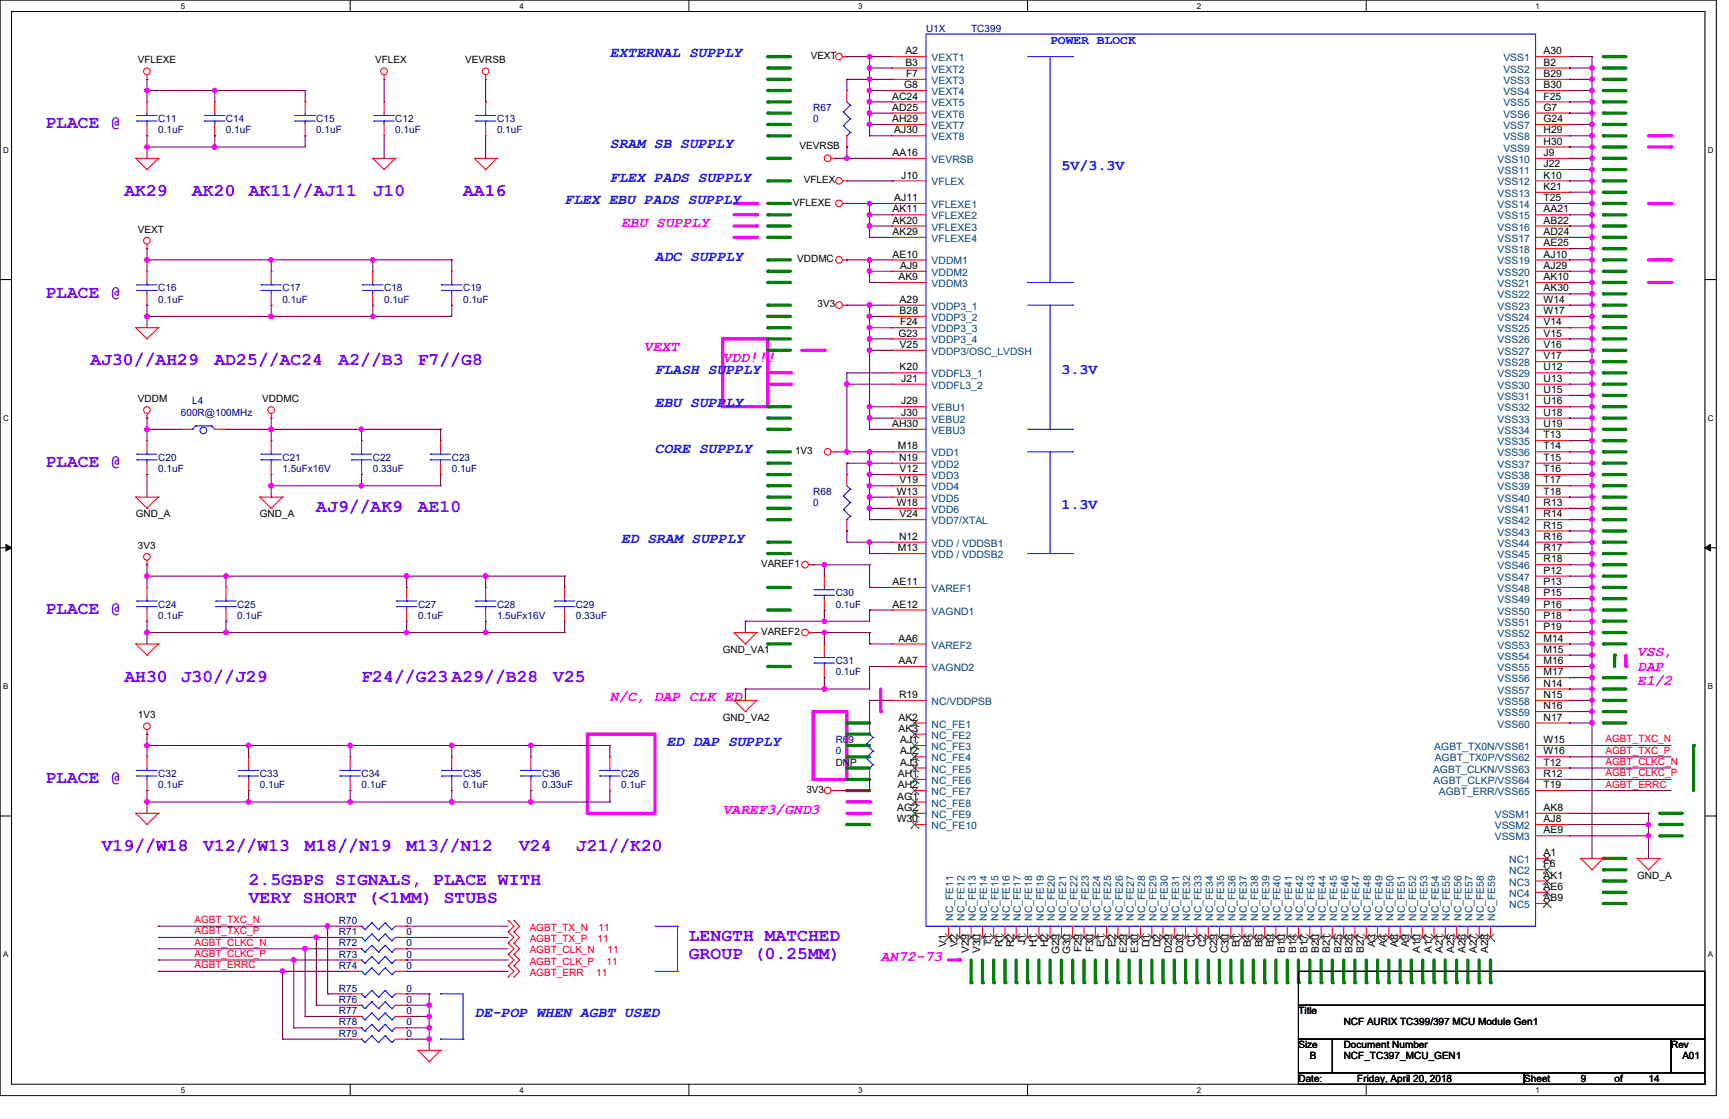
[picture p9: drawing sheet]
<svg xmlns="http://www.w3.org/2000/svg" width="432mm" height="279mm" viewBox="0 0 432 279" stroke-linecap="round" stroke-linejoin="round" font-family="sans-serif">
<defs><g id="words">
<g font-size="4.5" fill="#8000ff">
<text x="11.3" y="32">PLACE @</text>
<text x="31.1" y="48.9">AK29</text>
<text x="48" y="48.9">AK20</text>
<text x="62.1" y="48.9">AK11//AJ11</text>
<text x="93.1" y="48.9">J10</text>
<text x="115.7" y="48.9">AA16</text>
<text x="11.3" y="74.3">PLACE @</text>
<text x="22.6" y="91.2">AJ30//AH29</text>
<text x="53.6" y="91.2">AD25//AC24</text>
<text x="84.6" y="91.2">A2//B3</text>
<text x="104.4" y="91.2">F7//G8</text>
<text x="11.3" y="116.6">PLACE @</text>
<text x="79" y="127.9">AJ9//AK9</text>
<text x="104.4" y="127.9">AE10</text>
<text x="11.3" y="153.2">PLACE @</text>
<text x="31.1" y="170.2">AH30</text>
<text x="45.2" y="170.2">J30//J29</text>
<text x="90.3" y="170.2">F24//G23 A29//B28</text>
<text x="138.2" y="170.2">V25</text>
<text x="11.3" y="195.5">PLACE @</text>
<text x="25.4" y="212.5">V19//W18</text>
<text x="50.8" y="212.5">V12//W13</text>
<text x="76.1" y="212.5">M18//N19</text>
<text x="101.5" y="212.5">M13//N12</text>
<text x="129.7" y="212.5">V24</text>
<text x="143.8" y="212.5">J21//K20</text>
<text x="62.1" y="220.9">2.5GBPS SIGNALS, PLACE WITH</text>
<text x="62.1" y="225.4">VERY SHORT (&lt;1MM) STUBS</text>
<text x="172" y="235">LENGTH MATCHED</text>
<text x="172" y="239.5">GROUP (0.25MM)</text>
</g>
<g font-size="3.6" fill="#00f">
<text x="152.3" y="14.4">EXTERNAL SUPPLY</text>
<text x="152.3" y="36.9">SRAM SB SUPPLY</text>
<text x="152.3" y="45.3">FLEX PADS SUPPLY</text>
<text x="265.1" y="42.5">5V/3.3V</text>
<text x="141" y="51">FLEX EBU PADS SUPPLY</text>
<text x="163.6" y="65.1">ADC SUPPLY</text>
<text x="163.6" y="93.3">FLASH SUPPLY</text>
<text x="265.1" y="93.3">3.3V</text>
<text x="163.6" y="101.7">EBU SUPPLY</text>
<text x="163.6" y="113">CORE SUPPLY</text>
<text x="265.1" y="127.1">1.3V</text>
<text x="155.1" y="135.6">ED SRAM SUPPLY</text>
<text x="166.4" y="186.3">ED DAP SUPPLY</text>
<text x="118.5" y="254">DE-POP WHEN AGBT USED</text>
</g>
<g font-size="3.6" fill="#f0f">
<text x="155.1" y="56.6">EBU SUPPLY</text>
<text x="160.8" y="87.6">VEXT</text>
<text x="180.5" y="90.5">VDD!!!</text>
<text x="408.9" y="163.8">VSS,</text>
<text x="408.9" y="167.4">DAP</text>
<text x="408.9" y="171.1">E1/2</text>
<text x="152.3" y="175">N/C, DAP CLK ED</text>
<text x="180.5" y="203.2">VAREF3/GND3</text>
<text x="220" y="239.9">AN72-73</text>
</g>
<text font-size="3.1" fill="#00f" x="262.3" y="11.1">POWER BLOCK</text>
<g font-size="2.5" fill="#000080">
<text x="231.3" y="8">U1X</text>
<text x="242.5" y="8">TC399</text>
<text x="203.1" y="27.7">R67</text>
<text x="39.5" y="30.5">C11</text>
<text x="39.5" y="33.3">0.1uF</text>
<text x="56.4" y="30.5">C14</text>
<text x="56.4" y="33.3">0.1uF</text>
<text x="79" y="30.5">C15</text>
<text x="79" y="33.3">0.1uF</text>
<text x="98.7" y="30.5">C12</text>
<text x="98.7" y="33.3">0.1uF</text>
<text x="124.1" y="30.5">C13</text>
<text x="124.1" y="33.3">0.1uF</text>
<text x="203.1" y="30.5">0</text>
<text x="39.5" y="72.8">C16</text>
<text x="39.5" y="75.6">0.1uF</text>
<text x="70.5" y="72.8">C17</text>
<text x="70.5" y="75.6">0.1uF</text>
<text x="95.9" y="72.8">C18</text>
<text x="95.9" y="75.6">0.1uF</text>
<text x="115.7" y="72.8">C19</text>
<text x="115.7" y="75.6">0.1uF</text>
<text x="48" y="101">L4</text>
<text x="45.2" y="103.8">600R@100MHz</text>
<text x="39.5" y="115.1">C20</text>
<text x="39.5" y="117.9">0.1uF</text>
<text x="70.5" y="115.1">C21</text>
<text x="70.5" y="117.9">1.5uFx16V</text>
<text x="93.1" y="115.1">C22</text>
<text x="93.1" y="117.9">0.33uF</text>
<text x="112.8" y="115.1">C23</text>
<text x="112.8" y="117.9">0.1uF</text>
<text x="203.1" y="123.5">R68</text>
<text x="203.1" y="126.4">0</text>
<text x="208.7" y="148.9">C30</text>
<text x="39.5" y="151.7">C24</text>
<text x="39.5" y="154.6">0.1uF</text>
<text x="59.3" y="151.7">C25</text>
<text x="59.3" y="154.6">0.1uF</text>
<text x="104.4" y="151.7">C27</text>
<text x="104.4" y="154.6">0.1uF</text>
<text x="124.1" y="151.7">C28</text>
<text x="124.1" y="154.6">1.5uFx16V</text>
<text x="143.8" y="151.7">C29</text>
<text x="143.8" y="154.6">0.33uF</text>
<text x="208.7" y="151.7">0.1uF</text>
<text x="208.7" y="165.8">C31</text>
<text x="208.7" y="168.7">0.1uF</text>
<text x="208.7" y="185.5">R69</text>
<text x="208.7" y="188.4">0</text>
<text x="39.5" y="194">C32</text>
<text x="39.5" y="196.9">0.1uF</text>
<text x="64.9" y="194">C33</text>
<text x="64.9" y="196.9">0.1uF</text>
<text x="90.3" y="194">C34</text>
<text x="90.3" y="196.9">0.1uF</text>
<text x="115.7" y="194">C35</text>
<text x="115.7" y="196.9">0.1uF</text>
<text x="135.4" y="194">C36</text>
<text x="135.4" y="196.9">0.33uF</text>
<text x="155.1" y="194">C26</text>
<text x="155.1" y="196.9">0.1uF</text>
<text x="84.6" y="230.7">R70</text>
<text x="84.6" y="233.5">R71</text>
<text x="101.6" y="230.7">0</text>
<text x="101.6" y="233.5">0</text>
<text x="84.6" y="236.3">R72</text>
<text x="84.6" y="239.1">R73</text>
<text x="101.6" y="236.3">0</text>
<text x="101.6" y="239.1">0</text>
<text x="84.6" y="241.9">R74</text>
<text x="101.6" y="241.9">0</text>
<text x="84.6" y="247.6">R75</text>
<text x="84.6" y="250.4">R76</text>
<text x="101.6" y="247.6">0</text>
<text x="101.6" y="250.4">0</text>
<text x="84.6" y="253.2">R77</text>
<text x="84.6" y="256">R78</text>
<text x="101.6" y="253.2">0</text>
<text x="101.6" y="256">0</text>
<text x="84.6" y="258.9">R79</text>
<text x="101.6" y="258.9">0</text>
</g>
<g font-size="2.5">
<text x="34.5" y="15.8">VFLEXE</text>
<text x="93.7" y="15.8">VFLEX</text>
<text x="116.2" y="15.8">VEVRSB</text>
<text x="202.5" y="14.7">VEXT</text>
<text x="226.1" y="13.5">A2</text>
<text x="226.1" y="16.4">B3</text>
<text x="385.5" y="13.5">A30</text>
<text x="385.5" y="16.4">B2</text>
<text x="225.8" y="22">G8</text>
<text x="226.3" y="19.2">F7</text>
<text x="385.5" y="19.2">B29</text>
<text x="385.5" y="22">B30</text>
<text x="222.8" y="24.8">AC24</text>
<text x="222.8" y="27.6">AD25</text>
<text x="385.5" y="24.8">F25</text>
<text x="385.5" y="27.6">G7</text>
<text x="222.8" y="30.5">AH29</text>
<text x="223.3" y="33.3">AJ30</text>
<text x="385.5" y="30.5">G24</text>
<text x="385.5" y="33.3">H29</text>
<text x="199.7" y="37.3">VEVRSB</text>
<text x="222.9" y="38.9">AA16</text>
<text x="385.5" y="36.1">H30</text>
<text x="385.5" y="38.9">J9</text>
<text x="385.5" y="41.7">J22</text>
<text x="200.8" y="45.7">VFLEX</text>
<text x="225.1" y="44.6">J10</text>
<text x="385.5" y="44.6">K10</text>
<text x="385.5" y="47.4">K21</text>
<text x="198" y="51.4">VFLEXE</text>
<text x="222.9" y="53">AK11</text>
<text x="223.3" y="50.2">AJ11</text>
<text x="385.5" y="50.2">T25</text>
<text x="385.5" y="53">AA21</text>
<text x="34.5" y="58.1">VEXT</text>
<text x="222.9" y="55.8">AK20</text>
<text x="222.9" y="58.7">AK29</text>
<text x="385.5" y="55.8">AB22</text>
<text x="385.5" y="58.7">AD24</text>
<text x="199.1" y="65.4">VDDMC</text>
<text x="222.9" y="64.3">AE10</text>
<text x="385.5" y="61.5">AE25</text>
<text x="385.5" y="64.3">AJ10</text>
<text x="224.4" y="69.9">AK9</text>
<text x="224.8" y="67.1">AJ9</text>
<text x="385.5" y="67.1">AJ29</text>
<text x="385.5" y="69.9">AK10</text>
<text x="204.2" y="76.8">3V3</text>
<text x="224.7" y="75.6">A29</text>
<text x="385.5" y="72.8">AK30</text>
<text x="385.5" y="75.6">W14</text>
<text x="224.7" y="78.4">B28</text>
<text x="224.8" y="81.2">F24</text>
<text x="385.5" y="78.4">W17</text>
<text x="385.5" y="81.2">V14</text>
<text x="224.4" y="84">G23</text>
<text x="224.7" y="86.9">V25</text>
<text x="385.5" y="84">V15</text>
<text x="385.5" y="86.9">V16</text>
<text x="385.5" y="89.7">V17</text>
<text x="224.7" y="92.5">K20</text>
<text x="225.1" y="95.3">J21</text>
<text x="385.5" y="92.5">U12</text>
<text x="385.5" y="95.3">U13</text>
<text x="34.5" y="100.4">VDDM</text>
<text x="65.5" y="100.4">VDDMC</text>
<text x="225.1" y="101">J29</text>
<text x="385.5" y="98.1">U15</text>
<text x="385.5" y="101">U16</text>
<text x="222.8" y="106.6">AH30</text>
<text x="225.1" y="103.8">J30</text>
<text x="385.5" y="103.8">U18</text>
<text x="385.5" y="106.6">U19</text>
<text x="198.5" y="113.4">1V3</text>
<text x="224.2" y="112.2">M18</text>
<text x="385.5" y="109.4">T13</text>
<text x="385.5" y="112.2">T14</text>
<text x="224.5" y="115.1">N19</text>
<text x="224.7" y="117.9">V12</text>
<text x="385.5" y="115.1">T15</text>
<text x="385.5" y="117.9">T16</text>
<text x="223.9" y="123.5">W13</text>
<text x="224.7" y="120.7">V19</text>
<text x="385.5" y="120.7">T17</text>
<text x="385.5" y="123.5">T18</text>
<text x="33.9" y="129.2">GND_A</text>
<text x="64.9" y="129.2">GND_A</text>
<text x="223.9" y="126.3">W18</text>
<text x="224.7" y="129.2">V24</text>
<text x="385.5" y="126.3">R13</text>
<text x="385.5" y="129.2">R14</text>
<text x="385.5" y="132">R15</text>
<text x="34.5" y="137.1">3V3</text>
<text x="224.2" y="137.6">M13</text>
<text x="224.5" y="134.8">N12</text>
<text x="385.5" y="134.8">R16</text>
<text x="385.5" y="137.6">R17</text>
<text x="190.1" y="141.6">VAREF1</text>
<text x="385.5" y="140.4">R18</text>
<text x="385.5" y="143.3">P12</text>
<text x="222.9" y="146.1">AE11</text>
<text x="385.5" y="146.1">P13</text>
<text x="385.5" y="148.9">P15</text>
<text x="222.9" y="151.7">AE12</text>
<text x="385.5" y="151.7">P16</text>
<text x="385.5" y="154.5">P18</text>
<text x="190.1" y="158.5">VAREF2</text>
<text x="224.4" y="160.2">AA6</text>
<text x="385.5" y="157.4">P19</text>
<text x="385.5" y="160.2">M14</text>
<text x="180.5" y="163">GND_VA1</text>
<text x="224.4" y="165.8">AA7</text>
<text x="385.5" y="163">M15</text>
<text x="385.5" y="165.8">M16</text>
<text x="385.5" y="168.6">M17</text>
<text x="385.5" y="171.5">N14</text>
<text x="34.5" y="179.4">1V3</text>
<text x="180.5" y="179.9">GND_VA2</text>
<text x="224.4" y="179.9">AK2</text>
<text x="224.5" y="174.3">R19</text>
<text x="385.5" y="174.3">N15</text>
<text x="385.5" y="177.1">N16</text>
<text x="385.5" y="179.9">N17</text>
<text x="224.4" y="182.7">AK3</text>
<text x="224.8" y="185.5">AJ1</text>
<text x="385.5" y="185.5">W15</text>
<text x="208.7" y="191.2">DNP</text>
<text x="224.8" y="188.4">AJ2</text>
<text x="224.8" y="191.2">AJ3</text>
<text x="385.5" y="188.4">W16</text>
<text x="385.5" y="191.2">T12</text>
<text x="201.4" y="198">3V3</text>
<text x="224.2" y="194">AH1</text>
<text x="224.2" y="196.8">AH2</text>
<text x="385.5" y="194">R12</text>
<text x="385.5" y="196.8">T19</text>
<text x="224.1" y="199.6">AG1</text>
<text x="224.1" y="202.5">AG2</text>
<text x="385.5" y="202.5">AK8</text>
<text x="223.9" y="205.3">W30</text>
<text x="385.5" y="205.3">AJ8</text>
<text x="385.5" y="208.1">AE9</text>
<text x="385.5" y="213.7">A1</text>
<text x="385.5" y="216.6">F6</text>
<text x="385.5" y="219.4">AK1</text>
<text x="408.9" y="219.4">GND_A</text>
<text x="385.5" y="222.2">AE6</text>
<text x="385.5" y="225">AB9</text>
<text x="236.3" y="236.4" transform="rotate(-90 236.3 236.4)">V1</text>
<text x="239.1" y="236.4" transform="rotate(-90 239.1 236.4)">V2</text>
<text x="241.9" y="237.9" transform="rotate(-90 241.9 237.9)">V29</text>
<text x="244.8" y="237.9" transform="rotate(-90 244.8 237.9)">V30</text>
<text x="247.6" y="236.3" transform="rotate(-90 247.6 236.3)">T1</text>
<text x="250.4" y="236.6" transform="rotate(-90 250.4 236.6)">R1</text>
<text x="253.2" y="236.6" transform="rotate(-90 253.2 236.6)">R2</text>
<text x="256" y="236" transform="rotate(-90 256 236)">J1</text>
<text x="258.9" y="236.6" transform="rotate(-90 258.9 236.6)">H1</text>
<text x="261.7" y="236.6" transform="rotate(-90 261.7 236.6)">H2</text>
<text x="264.5" y="238.2" transform="rotate(-90 264.5 238.2)">G29</text>
<text x="267.3" y="238.2" transform="rotate(-90 267.3 238.2)">G30</text>
<text x="270.1" y="237.7" transform="rotate(-90 270.1 237.7)">F29</text>
<text x="273" y="237.7" transform="rotate(-90 273 237.7)">F30</text>
<text x="275.8" y="236.4" transform="rotate(-90 275.8 236.4)">E1</text>
<text x="278.6" y="236.4" transform="rotate(-90 278.6 236.4)">E2</text>
<text x="281.4" y="237.9" transform="rotate(-90 281.4 237.9)">E29</text>
<text x="284.2" y="237.9" transform="rotate(-90 284.2 237.9)">E30</text>
<text x="287.1" y="236.6" transform="rotate(-90 287.1 236.6)">D1</text>
<text x="289.9" y="236.6" transform="rotate(-90 289.9 236.6)">D2</text>
<text x="292.7" y="238" transform="rotate(-90 292.7 238)">D29</text>
<text x="295.5" y="238" transform="rotate(-90 295.5 238)">D30</text>
<text x="298.3" y="236.6" transform="rotate(-90 298.3 236.6)">C1</text>
<text x="301.2" y="236.6" transform="rotate(-90 301.2 236.6)">C2</text>
<text x="304" y="238" transform="rotate(-90 304 238)">C29</text>
<text x="306.8" y="238" transform="rotate(-90 306.8 238)">C30</text>
<text x="309.6" y="236.4" transform="rotate(-90 309.6 236.4)">B1</text>
<text x="312.4" y="236.4" transform="rotate(-90 312.4 236.4)">B4</text>
<text x="315.3" y="236.4" transform="rotate(-90 315.3 236.4)">B6</text>
<text x="318.1" y="236.4" transform="rotate(-90 318.1 236.4)">B9</text>
<text x="320.9" y="237.9" transform="rotate(-90 320.9 237.9)">B10</text>
<text x="323.7" y="237.9" transform="rotate(-90 323.7 237.9)">B14</text>
<text x="326.5" y="237.9" transform="rotate(-90 326.5 237.9)">B17</text>
<text x="329.4" y="237.9" transform="rotate(-90 329.4 237.9)">B20</text>
<text x="332.1" y="237.9" transform="rotate(-90 332.1 237.9)">B21</text>
<text x="335" y="237.9" transform="rotate(-90 335 237.9)">B25</text>
<text x="337.8" y="237.9" transform="rotate(-90 337.8 237.9)">B26</text>
<text x="340.6" y="237.9" transform="rotate(-90 340.6 237.9)">B27</text>
<text x="343.5" y="236.4" transform="rotate(-90 343.5 236.4)">A3</text>
<text x="346.2" y="236.4" transform="rotate(-90 346.2 236.4)">A4</text>
<text x="349.1" y="236.4" transform="rotate(-90 349.1 236.4)">A8</text>
<text x="351.9" y="236.4" transform="rotate(-90 351.9 236.4)">A9</text>
<text x="354.7" y="237.9" transform="rotate(-90 354.7 237.9)">A10</text>
<text x="357.5" y="237.9" transform="rotate(-90 357.5 237.9)">A17</text>
<text x="360.3" y="237.9" transform="rotate(-90 360.3 237.9)">A21</text>
<text x="363.2" y="237.9" transform="rotate(-90 363.2 237.9)">A25</text>
<text x="366" y="237.9" transform="rotate(-90 366 237.9)">A26</text>
<text x="368.8" y="237.9" transform="rotate(-90 368.8 237.9)">A27</text>
<text x="371.6" y="237.9" transform="rotate(-90 371.6 237.9)">A28</text>
<text x="324.3" y="253.2">Title</text>
<text x="335.6" y="256">NCF AURIX TC399/397 MCU Module Gen1</text>
<text x="324.3" y="261.7">Size</text>
<text x="335.6" y="261.7">Document Number</text>
<text x="417.3" y="261.7">Rev</text>
<text x="327.1" y="264.5">B</text>
<text x="335.6" y="264.5">NCF_TC397_MCU_GEN1</text>
<text x="420.2" y="264.5">A01</text>
<text x="324.3" y="270.1">Date:</text>
<text x="339" y="270.1">Friday, April 20, 2018</text>
<text x="380.7" y="270.1">Sheet</text>
<text x="394.8" y="270.1">9</text>
<text x="403.2" y="270.1">of</text>
<text x="411.7" y="270.1">14</text>
</g>
<g font-size="2.5" fill="#004080">
<text x="232.7" y="15.3">VEXT1</text>
<text x="375.5" y="15.3">VSS1</text>
<text x="232.7" y="18.1">VEXT2</text>
<text x="232.7" y="21">VEXT3</text>
<text x="232.7" y="23.7">VEXT4</text>
<text x="375.5" y="18.1">VSS2</text>
<text x="375.5" y="21">VSS3</text>
<text x="375.5" y="23.7">VSS4</text>
<text x="232.7" y="26.6">VEXT5</text>
<text x="232.7" y="29.4">VEXT6</text>
<text x="375.5" y="26.6">VSS5</text>
<text x="375.5" y="29.4">VSS6</text>
<text x="232.7" y="32.2">VEXT7</text>
<text x="232.7" y="35.1">VEXT8</text>
<text x="375.5" y="32.2">VSS7</text>
<text x="375.5" y="35.1">VSS8</text>
<text x="232.7" y="40.7">VEVRSB</text>
<text x="374" y="40.7">VSS10</text>
<text x="375.5" y="37.8">VSS9</text>
<text x="232.7" y="46.3">VFLEX</text>
<text x="374" y="43.5">VSS11</text>
<text x="374" y="46.3">VSS12</text>
<text x="232.7" y="51.9">VFLEXE1</text>
<text x="374" y="49.1">VSS13</text>
<text x="374" y="51.9">VSS14</text>
<text x="232.7" y="54.8">VFLEXE2</text>
<text x="232.7" y="57.6">VFLEXE3</text>
<text x="374" y="54.8">VSS15</text>
<text x="374" y="57.6">VSS16</text>
<text x="232.7" y="60.4">VFLEXE4</text>
<text x="374" y="60.4">VSS17</text>
<text x="374" y="63.2">VSS18</text>
<text x="232.7" y="66">VDDM1</text>
<text x="232.7" y="68.9">VDDM2</text>
<text x="232.7" y="71.7">VDDM3</text>
<text x="374" y="66">VSS19</text>
<text x="374" y="68.9">VSS20</text>
<text x="374" y="71.7">VSS21</text>
<text x="232.7" y="77.3">VDDP3_1</text>
<text x="374" y="74.5">VSS22</text>
<text x="374" y="77.3">VSS23</text>
<text x="232.7" y="80.1">VDDP3_2</text>
<text x="232.7" y="83">VDDP3_3</text>
<text x="374" y="80.1">VSS24</text>
<text x="374" y="83">VSS25</text>
<text x="232.7" y="85.8">VDDP3_4</text>
<text x="232.7" y="88.6">VDDP3/OSC_LVDSH</text>
<text x="374" y="85.8">VSS26</text>
<text x="374" y="88.6">VSS27</text>
<text x="232.7" y="94.2">VDDFL3_1</text>
<text x="374" y="91.4">VSS28</text>
<text x="374" y="94.2">VSS29</text>
<text x="232.7" y="97.1">VDDFL3_2</text>
<text x="374" y="97.1">VSS30</text>
<text x="374" y="99.9">VSS31</text>
<text x="232.7" y="102.7">VEBU1</text>
<text x="232.7" y="105.5">VEBU2</text>
<text x="374" y="102.7">VSS32</text>
<text x="374" y="105.5">VSS33</text>
<text x="232.7" y="114">VDD1</text>
<text x="232.7" y="108.3">VEBU3</text>
<text x="374" y="108.3">VSS34</text>
<text x="374" y="111.2">VSS35</text>
<text x="374" y="114">VSS36</text>
<text x="232.7" y="116.8">VDD2</text>
<text x="232.7" y="119.6">VDD3</text>
<text x="374" y="116.8">VSS37</text>
<text x="374" y="119.6">VSS38</text>
<text x="232.7" y="122.4">VDD4</text>
<text x="232.7" y="125.3">VDD5</text>
<text x="374" y="122.4">VSS39</text>
<text x="374" y="125.3">VSS40</text>
<text x="232.7" y="128.1">VDD6</text>
<text x="232.7" y="130.9">VDD7/XTAL</text>
<text x="374" y="128.1">VSS41</text>
<text x="374" y="130.9">VSS42</text>
<text x="232.7" y="136.5">VDD / VDDSB1</text>
<text x="374" y="133.7">VSS43</text>
<text x="374" y="136.5">VSS44</text>
<text x="232.7" y="139.4">VDD / VDDSB2</text>
<text x="374" y="139.4">VSS45</text>
<text x="374" y="142.2">VSS46</text>
<text x="232.7" y="147.8">VAREF1</text>
<text x="374" y="145">VSS47</text>
<text x="374" y="147.8">VSS48</text>
<text x="232.7" y="153.5">VAGND1</text>
<text x="374" y="150.6">VSS49</text>
<text x="374" y="153.5">VSS50</text>
<text x="232.7" y="161.9">VAREF2</text>
<text x="374" y="156.3">VSS51</text>
<text x="374" y="159.1">VSS52</text>
<text x="374" y="161.9">VSS53</text>
<text x="232.7" y="167.6">VAGND2</text>
<text x="374" y="164.7">VSS54</text>
<text x="374" y="167.6">VSS55</text>
<text x="374" y="170.4">VSS56</text>
<text x="374" y="173.2">VSS57</text>
<text x="232.7" y="176">NC/VDDPSB</text>
<text x="374" y="176">VSS58</text>
<text x="374" y="178.8">VSS59</text>
<text x="232.7" y="181.7">NC_FE1</text>
<text x="232.7" y="184.4">NC_FE2</text>
<text x="374" y="181.7">VSS60</text>
<text x="232.7" y="187.3">NC_FE3</text>
<text x="232.7" y="190.1">NC_FE4</text>
<text x="358.2" y="187.3">AGBT_TX0N/VSS61</text>
<text x="358.3" y="190.1">AGBT_TX0P/VSS62</text>
<text x="232.7" y="192.9">NC_FE5</text>
<text x="232.7" y="195.8">NC_FE6</text>
<text x="357.9" y="192.9">AGBT_CLKN/VSS63</text>
<text x="358" y="195.8">AGBT_CLKP/VSS64</text>
<text x="232.7" y="198.5">NC_FE7</text>
<text x="232.7" y="201.4">NC_FE8</text>
<text x="359.3" y="198.5">AGBT_ERR/VSS65</text>
<text x="232.7" y="204.2">NC_FE9</text>
<text x="232.7" y="207">NC_FE10</text>
<text x="373.3" y="204.2">VSSM1</text>
<text x="373.3" y="207">VSSM2</text>
<text x="373.3" y="209.8">VSSM3</text>
<text x="376.9" y="215.5">NC1</text>
<text x="376.9" y="218.3">NC2</text>
<text x="376.9" y="221.1">NC3</text>
<text x="376.9" y="223.9">NC4</text>
<text x="376.9" y="226.7">NC5</text>
<text x="238.1" y="229.9" transform="rotate(-90 238.1 229.9)">NC_FE11</text>
<text x="240.9" y="229.9" transform="rotate(-90 240.9 229.9)">NC_FE12</text>
<text x="243.7" y="229.9" transform="rotate(-90 243.7 229.9)">NC_FE13</text>
<text x="246.6" y="229.9" transform="rotate(-90 246.6 229.9)">NC_FE14</text>
<text x="249.3" y="229.9" transform="rotate(-90 249.3 229.9)">NC_FE15</text>
<text x="252.2" y="229.9" transform="rotate(-90 252.2 229.9)">NC_FE16</text>
<text x="255" y="229.9" transform="rotate(-90 255 229.9)">NC_FE17</text>
<text x="257.8" y="229.9" transform="rotate(-90 257.8 229.9)">NC_FE18</text>
<text x="260.6" y="229.9" transform="rotate(-90 260.6 229.9)">NC_FE19</text>
<text x="263.4" y="229.9" transform="rotate(-90 263.4 229.9)">NC_FE20</text>
<text x="266.3" y="229.9" transform="rotate(-90 266.3 229.9)">NC_FE21</text>
<text x="269.1" y="229.9" transform="rotate(-90 269.1 229.9)">NC_FE22</text>
<text x="271.9" y="229.9" transform="rotate(-90 271.9 229.9)">NC_FE23</text>
<text x="274.7" y="229.9" transform="rotate(-90 274.7 229.9)">NC_FE24</text>
<text x="277.5" y="229.9" transform="rotate(-90 277.5 229.9)">NC_FE25</text>
<text x="280.4" y="229.9" transform="rotate(-90 280.4 229.9)">NC_FE26</text>
<text x="283.2" y="229.9" transform="rotate(-90 283.2 229.9)">NC_FE27</text>
<text x="286" y="229.9" transform="rotate(-90 286 229.9)">NC_FE28</text>
<text x="288.8" y="229.9" transform="rotate(-90 288.8 229.9)">NC_FE29</text>
<text x="291.6" y="229.9" transform="rotate(-90 291.6 229.9)">NC_FE30</text>
<text x="294.5" y="229.9" transform="rotate(-90 294.5 229.9)">NC_FE31</text>
<text x="297.3" y="229.9" transform="rotate(-90 297.3 229.9)">NC_FE32</text>
<text x="300.1" y="229.9" transform="rotate(-90 300.1 229.9)">NC_FE33</text>
<text x="302.9" y="229.9" transform="rotate(-90 302.9 229.9)">NC_FE34</text>
<text x="305.7" y="229.9" transform="rotate(-90 305.7 229.9)">NC_FE35</text>
<text x="308.6" y="229.9" transform="rotate(-90 308.6 229.9)">NC_FE36</text>
<text x="311.4" y="229.9" transform="rotate(-90 311.4 229.9)">NC_FE37</text>
<text x="314.2" y="229.9" transform="rotate(-90 314.2 229.9)">NC_FE38</text>
<text x="317" y="229.9" transform="rotate(-90 317 229.9)">NC_FE39</text>
<text x="319.8" y="229.9" transform="rotate(-90 319.8 229.9)">NC_FE40</text>
<text x="322.7" y="229.9" transform="rotate(-90 322.7 229.9)">NC_FE41</text>
<text x="325.5" y="229.9" transform="rotate(-90 325.5 229.9)">NC_FE42</text>
<text x="328.3" y="229.9" transform="rotate(-90 328.3 229.9)">NC_FE43</text>
<text x="331.1" y="229.9" transform="rotate(-90 331.1 229.9)">NC_FE44</text>
<text x="333.9" y="229.9" transform="rotate(-90 333.9 229.9)">NC_FE45</text>
<text x="336.8" y="229.9" transform="rotate(-90 336.8 229.9)">NC_FE46</text>
<text x="339.6" y="229.9" transform="rotate(-90 339.6 229.9)">NC_FE47</text>
<text x="342.4" y="229.9" transform="rotate(-90 342.4 229.9)">NC_FE48</text>
<text x="345.2" y="229.9" transform="rotate(-90 345.2 229.9)">NC_FE49</text>
<text x="348" y="229.9" transform="rotate(-90 348 229.9)">NC_FE50</text>
<text x="350.9" y="229.9" transform="rotate(-90 350.9 229.9)">NC_FE51</text>
<text x="353.7" y="229.9" transform="rotate(-90 353.7 229.9)">NC_FE52</text>
<text x="356.5" y="229.9" transform="rotate(-90 356.5 229.9)">NC_FE53</text>
<text x="359.3" y="229.9" transform="rotate(-90 359.3 229.9)">NC_FE54</text>
<text x="362.1" y="229.9" transform="rotate(-90 362.1 229.9)">NC_FE55</text>
<text x="365" y="229.9" transform="rotate(-90 365 229.9)">NC_FE56</text>
<text x="367.8" y="229.9" transform="rotate(-90 367.8 229.9)">NC_FE57</text>
<text x="370.6" y="229.9" transform="rotate(-90 370.6 229.9)">NC_FE58</text>
<text x="373.4" y="229.9" transform="rotate(-90 373.4 229.9)">NC_FE59</text>
</g>
<g font-size="2.5" fill="#f00">
<text x="401" y="185.4">AGBT_TXC_N</text>
<text x="401" y="188.2">AGBT_TXC_P</text>
<text x="401" y="191">AGBT_CLKC_N</text>
<text x="401" y="193.8">AGBT_CLKC_P</text>
<text x="401" y="196.6">AGBT_ERRC</text>
<text x="48.6" y="230.5">AGBT_TXC_N</text>
<text x="48.6" y="233.3">AGBT_TXC_P</text>
<text x="132.3" y="232.4">AGBT_TX_N</text>
<text x="149.5" y="232.4">11</text>
<text x="48.6" y="236.1">AGBT_CLKC_N</text>
<text x="48.6" y="238.9">AGBT_CLKC_P</text>
<text x="132.3" y="235.2">AGBT_TX_P</text>
<text x="132.3" y="238">AGBT_CLK_N</text>
<text x="149.2" y="235.2">11</text>
<text x="151.7" y="238">11</text>
<text x="48.6" y="241.8">AGBT_ERRC</text>
<text x="132.3" y="240.8">AGBT_CLK_P</text>
<text x="132.3" y="243.6">AGBT_ERR</text>
<text x="148.9" y="243.6">11</text>
<text x="151.5" y="240.8">11</text>
</g>
<g font-size="2">
<text x="45.2" y="2.2">5</text>
<text x="129.8" y="2.2">4</text>
<text x="214.3" y="2.2">3</text>
<text x="298.9" y="2.2">2</text>
<text x="383.5" y="2.2">1</text>
<text x=".8" y="38.1">D</text>
<text x="426.5" y="38.1">D</text>
<text x=".8" y="105.1">C</text>
<text x="426.5" y="105.1">C</text>
<text x=".8" y="172">B</text>
<text x="426.5" y="172">B</text>
<text x=".8" y="239">A</text>
<text x="426.5" y="239">A</text>
<text x="45.2" y="272.9">5</text>
<text x="129.8" y="272.9">4</text>
<text x="214.3" y="272.9">3</text>
<text x="298.9" y="272.9">2</text>
<text x="383.5" y="272.9">1</text>
</g>
</g></defs>
<path d="M0 0h428.6v273.6h-428.6zM2.9 2.9h422.9v267.8h-422.9z" fill="none" stroke="#000" stroke-width=".25"/>
<g fill="#fff">
<path d="M45.2 .4h1.1v2.2h-1.1z"/>
<path d="M45.2 271.1h1.1v2.2h-1.1z"/>
</g>
<path d="M87.5 0v2.9M87.5 270.7v2.9" fill="none" stroke="#000" stroke-width=".25"/>
<g fill="#fff">
<path d="M129.8 .4h1.1v2.2h-1.1z"/>
<path d="M129.8 271.1h1.1v2.2h-1.1z"/>
</g>
<path d="M172 0v2.9M172 270.7v2.9" fill="none" stroke="#000" stroke-width=".25"/>
<g fill="#fff">
<path d="M214.3 .4h1.1v2.2h-1.1z"/>
<path d="M214.3 271.1h1.1v2.2h-1.1z"/>
</g>
<path d="M256.6 0v2.9M256.6 270.7v2.9" fill="none" stroke="#000" stroke-width=".25"/>
<g fill="#fff">
<path d="M298.9 .4h1.1v2.2h-1.1z"/>
<path d="M298.9 271.1h1.1v2.2h-1.1z"/>
</g>
<path d="M341.2 0v2.9M341.2 270.7v2.9" fill="none" stroke="#000" stroke-width=".25"/>
<g fill="#fff">
<path d="M383.5 .4h1.1v2.2h-1.1z"/>
<path d="M383.5 271.1h1.1v2.2h-1.1z"/>
<path d="M.8 36.3h1.4v2.3h-1.4z"/>
<path d="M426.5 36.3h1.4v2.3h-1.4z"/>
<path d="M.8 103.3h1.4v2.2h-1.4z"/>
<path d="M426.5 103.3h1.4v2.2h-1.4z"/>
</g>
<path d="M0 69.8h2.9M425.8 69.8h2.8" fill="none" stroke="#000" stroke-width=".25"/>
<g fill="#fff">
<path d="M.8 170.2h1.3v2.3h-1.3z"/>
<path d="M426.5 170.2h1.3v2.3h-1.3z"/>
</g>
<path d="M0 136.8h2.9M425.8 136.8h2.8" fill="none" stroke="#000" stroke-width=".25"/>
<path d="M1.5 135.9l1.4 .9-1.4 .8zM425.8 136.8l1.4-.9v1.7z" fill="#000" stroke="#000" stroke-width=".25"/>
<g fill="#fff">
<path d="M.8 237.2h1.3v2.2h-1.3z"/>
<path d="M426.5 237.2h1.3v2.2h-1.3z"/>
</g>
<path d="M0 203.8h2.9M425.8 203.8h2.8" fill="none" stroke="#000" stroke-width=".25"/>
<path d="M163.6 231.3h5.6M169.2 231.3h.1M169.2 231.3v11.2M163.6 242.5h5.6M169.2 242.5h.1" fill="none" stroke="#8000ff" stroke-width=".25"/>
<path d="M110 259.5h.1M110 248.2h.1M110 248.2h5.7v11.3M110 259.5h5.7M115.7 259.5h.1" fill="none" stroke="#00f" stroke-width=".25"/>
<path d="M236.9 239.7h2.8" fill="none" stroke="#f0f" stroke-width=".8"/>
<circle cx="239.7" cy="239.7" r=".4" fill="#f0f"/>
<path d="M423 186.1v11.3" fill="none" stroke="#008000" stroke-width=".8"/>
<circle cx="423" cy="186.1" r=".4" fill="#008000"/>
<path d="M220 172v5.7" fill="none" stroke="#f0f" stroke-width=".8"/>
<circle cx="220" cy="177.7" r=".4" fill="#f0f"/>
<path d="M203.1 177.7h8.4v16.9h-8.4z" fill="none" stroke="#f0f" stroke-width=".8"/>
<path d="M403.2 163.6v2.8" fill="none" stroke="#008000" stroke-width=".8"/>
<circle cx="403.2" cy="163.6" r=".4" fill="#008000"/>
<path d="M406.1 163.6v2.8" fill="none" stroke="#f0f" stroke-width=".8"/>
<circle cx="406.1" cy="166.4" r=".4" fill="#f0f"/>
<path d="M191.8 115.7h5.6" fill="none" stroke="#008000" stroke-width=".8"/>
<circle cx="191.8" cy="115.7" r=".4" fill="#008000"/>
<path d="M191.8 121.3h5.6" fill="none" stroke="#008000" stroke-width=".8"/>
<circle cx="191.8" cy="121.3" r=".4" fill="#008000"/>
<path d="M191.8 112.8h5.6" fill="none" stroke="#008000" stroke-width=".8"/>
<circle cx="191.8" cy="112.8" r=".4" fill="#008000"/>
<path d="M191.8 126.9h5.6" fill="none" stroke="#008000" stroke-width=".8"/>
<circle cx="191.8" cy="126.9" r=".4" fill="#008000"/>
<path d="M191.8 124.1h5.6" fill="none" stroke="#008000" stroke-width=".8"/>
<circle cx="191.8" cy="124.1" r=".4" fill="#008000"/>
<path d="M191.8 118.5h5.6" fill="none" stroke="#008000" stroke-width=".8"/>
<circle cx="191.8" cy="118.5" r=".4" fill="#008000"/>
<path d="M191.8 93.1h5.6" fill="none" stroke="#f0f" stroke-width=".8"/>
<circle cx="197.4" cy="93.1" r=".4" fill="#f0f"/>
<path d="M191.8 95.9h5.6" fill="none" stroke="#f0f" stroke-width=".8"/>
<circle cx="197.4" cy="95.9" r=".4" fill="#f0f"/>
<path d="M180.5 84.6h11.3v17h-11.3z" fill="none" stroke="#f0f" stroke-width=".8"/>
<path d="M191.8 33.9h5.6" fill="none" stroke="#008000" stroke-width=".8"/>
<circle cx="191.8" cy="33.9" r=".4" fill="#008000"/>
<path d="M191.8 31.1h5.6" fill="none" stroke="#008000" stroke-width=".8"/>
<circle cx="191.8" cy="31.1" r=".4" fill="#008000"/>
<path d="M191.8 28.2h5.6" fill="none" stroke="#008000" stroke-width=".8"/>
<circle cx="191.8" cy="28.2" r=".4" fill="#008000"/>
<path d="M191.8 25.4h5.6" fill="none" stroke="#008000" stroke-width=".8"/>
<circle cx="191.8" cy="25.4" r=".4" fill="#008000"/>
<path d="M191.8 22.6h5.6" fill="none" stroke="#008000" stroke-width=".8"/>
<circle cx="191.8" cy="22.6" r=".4" fill="#008000"/>
<path d="M191.8 19.8h5.6" fill="none" stroke="#008000" stroke-width=".8"/>
<circle cx="191.8" cy="19.8" r=".4" fill="#008000"/>
<path d="M191.8 17h5.6" fill="none" stroke="#008000" stroke-width=".8"/>
<circle cx="191.8" cy="17" r=".4" fill="#008000"/>
<path d="M191.8 14.1h5.6" fill="none" stroke="#008000" stroke-width=".8"/>
<circle cx="191.8" cy="14.1" r=".4" fill="#008000"/>
<path d="M191.8 45.2h5.6" fill="none" stroke="#008000" stroke-width=".8"/>
<circle cx="191.8" cy="45.2" r=".4" fill="#008000"/>
<path d="M191.8 64.9h5.6" fill="none" stroke="#008000" stroke-width=".8"/>
<circle cx="191.8" cy="64.9" r=".4" fill="#008000"/>
<path d="M191.8 67.7h5.6" fill="none" stroke="#008000" stroke-width=".8"/>
<circle cx="191.8" cy="67.7" r=".4" fill="#008000"/>
<path d="M191.8 70.5h5.6" fill="none" stroke="#008000" stroke-width=".8"/>
<circle cx="191.8" cy="70.5" r=".4" fill="#008000"/>
<path d="M191.8 76.2h5.6" fill="none" stroke="#008000" stroke-width=".8"/>
<circle cx="191.8" cy="76.2" r=".4" fill="#008000"/>
<path d="M191.8 79h5.6" fill="none" stroke="#008000" stroke-width=".8"/>
<circle cx="191.8" cy="79" r=".4" fill="#008000"/>
<path d="M191.8 81.8h5.6" fill="none" stroke="#008000" stroke-width=".8"/>
<circle cx="191.8" cy="81.8" r=".4" fill="#008000"/>
<path d="M191.8 84.6h5.6" fill="none" stroke="#008000" stroke-width=".8"/>
<circle cx="191.8" cy="84.6" r=".4" fill="#008000"/>
<path d="M400.4 73.4h5.7" fill="none" stroke="#008000" stroke-width=".8"/>
<circle cx="400.4" cy="73.4" r=".4" fill="#008000"/>
<path d="M400.4 67.7h5.7" fill="none" stroke="#008000" stroke-width=".8"/>
<circle cx="400.4" cy="67.7" r=".4" fill="#008000"/>
<path d="M400.4 62.1h5.7" fill="none" stroke="#008000" stroke-width=".8"/>
<circle cx="400.4" cy="62.1" r=".4" fill="#008000"/>
<path d="M400.4 59.3h5.7" fill="none" stroke="#008000" stroke-width=".8"/>
<circle cx="400.4" cy="59.3" r=".4" fill="#008000"/>
<path d="M400.4 56.4h5.7" fill="none" stroke="#008000" stroke-width=".8"/>
<circle cx="400.4" cy="56.4" r=".4" fill="#008000"/>
<path d="M400.4 53.6h5.7" fill="none" stroke="#008000" stroke-width=".8"/>
<circle cx="400.4" cy="53.6" r=".4" fill="#008000"/>
<path d="M400.4 45.2h5.7" fill="none" stroke="#008000" stroke-width=".8"/>
<circle cx="400.4" cy="45.2" r=".4" fill="#008000"/>
<path d="M400.4 39.5h5.7" fill="none" stroke="#008000" stroke-width=".8"/>
<circle cx="400.4" cy="39.5" r=".4" fill="#008000"/>
<path d="M400.4 28.2h5.7" fill="none" stroke="#008000" stroke-width=".8"/>
<circle cx="400.4" cy="28.2" r=".4" fill="#008000"/>
<path d="M400.4 17h5.7" fill="none" stroke="#008000" stroke-width=".8"/>
<circle cx="400.4" cy="17" r=".4" fill="#008000"/>
<path d="M400.4 14.1h5.7" fill="none" stroke="#008000" stroke-width=".8"/>
<circle cx="400.4" cy="14.1" r=".4" fill="#008000"/>
<path d="M400.4 22.6h5.7" fill="none" stroke="#008000" stroke-width=".8"/>
<circle cx="400.4" cy="22.6" r=".4" fill="#008000"/>
<path d="M400.4 19.8h5.7" fill="none" stroke="#008000" stroke-width=".8"/>
<circle cx="400.4" cy="19.8" r=".4" fill="#008000"/>
<path d="M400.4 25.4h5.7" fill="none" stroke="#008000" stroke-width=".8"/>
<circle cx="400.4" cy="25.4" r=".4" fill="#008000"/>
<path d="M400.4 31.1h5.7" fill="none" stroke="#008000" stroke-width=".8"/>
<circle cx="400.4" cy="31.1" r=".4" fill="#008000"/>
<path d="M400.4 42.3h5.7" fill="none" stroke="#008000" stroke-width=".8"/>
<circle cx="400.4" cy="42.3" r=".4" fill="#008000"/>
<path d="M400.4 48h5.7" fill="none" stroke="#008000" stroke-width=".8"/>
<circle cx="400.4" cy="48" r=".4" fill="#008000"/>
<path d="M414.5 208.7h5.7" fill="none" stroke="#008000" stroke-width=".8"/>
<circle cx="414.5" cy="208.7" r=".4" fill="#008000"/>
<path d="M414.5 205.9h5.7" fill="none" stroke="#008000" stroke-width=".8"/>
<circle cx="414.5" cy="205.9" r=".4" fill="#008000"/>
<path d="M414.5 203.1h5.7" fill="none" stroke="#008000" stroke-width=".8"/>
<circle cx="414.5" cy="203.1" r=".4" fill="#008000"/>
<path d="M400.4 157.9h5.7" fill="none" stroke="#008000" stroke-width=".8"/>
<circle cx="400.4" cy="157.9" r=".4" fill="#008000"/>
<path d="M400.4 107.2h5.7" fill="none" stroke="#008000" stroke-width=".8"/>
<circle cx="400.4" cy="107.2" r=".4" fill="#008000"/>
<path d="M400.4 155.1h5.7" fill="none" stroke="#008000" stroke-width=".8"/>
<circle cx="400.4" cy="155.1" r=".4" fill="#008000"/>
<path d="M400.4 141h5.7" fill="none" stroke="#008000" stroke-width=".8"/>
<circle cx="400.4" cy="141" r=".4" fill="#008000"/>
<path d="M400.4 124.1h5.7" fill="none" stroke="#008000" stroke-width=".8"/>
<circle cx="400.4" cy="124.1" r=".4" fill="#008000"/>
<path d="M400.4 104.4h5.7" fill="none" stroke="#008000" stroke-width=".8"/>
<circle cx="400.4" cy="104.4" r=".4" fill="#008000"/>
<path d="M400.4 169.2h5.7" fill="none" stroke="#008000" stroke-width=".8"/>
<circle cx="400.4" cy="169.2" r=".4" fill="#008000"/>
<path d="M400.4 180.5h5.7" fill="none" stroke="#008000" stroke-width=".8"/>
<circle cx="400.4" cy="180.5" r=".4" fill="#008000"/>
<path d="M400.4 138.2h5.7" fill="none" stroke="#008000" stroke-width=".8"/>
<circle cx="400.4" cy="138.2" r=".4" fill="#008000"/>
<path d="M400.4 121.3h5.7" fill="none" stroke="#008000" stroke-width=".8"/>
<circle cx="400.4" cy="121.3" r=".4" fill="#008000"/>
<path d="M400.4 90.3h5.7" fill="none" stroke="#008000" stroke-width=".8"/>
<circle cx="400.4" cy="90.3" r=".4" fill="#008000"/>
<path d="M400.4 79h5.7" fill="none" stroke="#008000" stroke-width=".8"/>
<circle cx="400.4" cy="79" r=".4" fill="#008000"/>
<path d="M400.4 177.7h5.7" fill="none" stroke="#008000" stroke-width=".8"/>
<circle cx="400.4" cy="177.7" r=".4" fill="#008000"/>
<path d="M400.4 152.3h5.7" fill="none" stroke="#008000" stroke-width=".8"/>
<circle cx="400.4" cy="152.3" r=".4" fill="#008000"/>
<path d="M400.4 135.4h5.7" fill="none" stroke="#008000" stroke-width=".8"/>
<circle cx="400.4" cy="135.4" r=".4" fill="#008000"/>
<path d="M400.4 118.5h5.7" fill="none" stroke="#008000" stroke-width=".8"/>
<circle cx="400.4" cy="118.5" r=".4" fill="#008000"/>
<path d="M400.4 101.6h5.7" fill="none" stroke="#008000" stroke-width=".8"/>
<circle cx="400.4" cy="101.6" r=".4" fill="#008000"/>
<path d="M400.4 87.5h5.7" fill="none" stroke="#008000" stroke-width=".8"/>
<circle cx="400.4" cy="87.5" r=".4" fill="#008000"/>
<path d="M400.4 174.9h5.7" fill="none" stroke="#008000" stroke-width=".8"/>
<circle cx="400.4" cy="174.9" r=".4" fill="#008000"/>
<path d="M400.4 149.5h5.7" fill="none" stroke="#008000" stroke-width=".8"/>
<circle cx="400.4" cy="149.5" r=".4" fill="#008000"/>
<path d="M400.4 132.6h5.7" fill="none" stroke="#008000" stroke-width=".8"/>
<circle cx="400.4" cy="132.6" r=".4" fill="#008000"/>
<path d="M400.4 115.7h5.7" fill="none" stroke="#008000" stroke-width=".8"/>
<circle cx="400.4" cy="115.7" r=".4" fill="#008000"/>
<path d="M400.4 98.7h5.7" fill="none" stroke="#008000" stroke-width=".8"/>
<circle cx="400.4" cy="98.7" r=".4" fill="#008000"/>
<path d="M400.4 84.6h5.7" fill="none" stroke="#008000" stroke-width=".8"/>
<circle cx="400.4" cy="84.6" r=".4" fill="#008000"/>
<path d="M400.4 172h5.7" fill="none" stroke="#008000" stroke-width=".8"/>
<circle cx="400.4" cy="172" r=".4" fill="#008000"/>
<path d="M400.4 160.8h5.7" fill="none" stroke="#008000" stroke-width=".8"/>
<circle cx="400.4" cy="160.8" r=".4" fill="#008000"/>
<path d="M400.4 129.8h5.7" fill="none" stroke="#008000" stroke-width=".8"/>
<circle cx="400.4" cy="129.8" r=".4" fill="#008000"/>
<path d="M400.4 112.8h5.7" fill="none" stroke="#008000" stroke-width=".8"/>
<circle cx="400.4" cy="112.8" r=".4" fill="#008000"/>
<path d="M400.4 81.8h5.7" fill="none" stroke="#008000" stroke-width=".8"/>
<circle cx="400.4" cy="81.8" r=".4" fill="#008000"/>
<path d="M400.4 76.2h5.7" fill="none" stroke="#008000" stroke-width=".8"/>
<circle cx="400.4" cy="76.2" r=".4" fill="#008000"/>
<path d="M400.4 146.7h5.7" fill="none" stroke="#008000" stroke-width=".8"/>
<circle cx="400.4" cy="146.7" r=".4" fill="#008000"/>
<path d="M400.4 126.9h5.7" fill="none" stroke="#008000" stroke-width=".8"/>
<circle cx="400.4" cy="126.9" r=".4" fill="#008000"/>
<path d="M400.4 110h5.7" fill="none" stroke="#008000" stroke-width=".8"/>
<circle cx="400.4" cy="110" r=".4" fill="#008000"/>
<path d="M400.4 95.9h5.7" fill="none" stroke="#008000" stroke-width=".8"/>
<circle cx="400.4" cy="95.9" r=".4" fill="#008000"/>
<path d="M400.4 143.8h5.7" fill="none" stroke="#008000" stroke-width=".8"/>
<circle cx="400.4" cy="143.8" r=".4" fill="#008000"/>
<path d="M400.4 93.1h5.7" fill="none" stroke="#008000" stroke-width=".8"/>
<circle cx="400.4" cy="93.1" r=".4" fill="#008000"/>
<path d="M400.4 50.8h5.7" fill="none" stroke="#008000" stroke-width=".8"/>
<circle cx="400.4" cy="50.8" r=".4" fill="#008000"/>
<path d="M411.7 50.8h5.6" fill="none" stroke="#f0f" stroke-width=".8"/>
<circle cx="417.3" cy="50.8" r=".4" fill="#f0f"/>
<path d="M191.8 146.7h5.6" fill="none" stroke="#008000" stroke-width=".8"/>
<circle cx="191.8" cy="146.7" r=".4" fill="#008000"/>
<path d="M191.8 152.3h5.6" fill="none" stroke="#008000" stroke-width=".8"/>
<circle cx="191.8" cy="152.3" r=".4" fill="#008000"/>
<path d="M191.8 160.8h5.6" fill="none" stroke="#008000" stroke-width=".8"/>
<circle cx="191.8" cy="160.8" r=".4" fill="#008000"/>
<path d="M191.8 166.4h5.6" fill="none" stroke="#008000" stroke-width=".8"/>
<circle cx="191.8" cy="166.4" r=".4" fill="#008000"/>
<path d="M307.4 239.7v5.7" fill="none" stroke="#008000" stroke-width=".8"/>
<circle cx="307.4" cy="245.4" r=".4" fill="#008000"/>
<path d="M296.1 239.7v5.7" fill="none" stroke="#008000" stroke-width=".8"/>
<circle cx="296.1" cy="245.4" r=".4" fill="#008000"/>
<path d="M284.8 239.7v5.7" fill="none" stroke="#008000" stroke-width=".8"/>
<circle cx="284.8" cy="245.4" r=".4" fill="#008000"/>
<path d="M273.6 239.7v5.7" fill="none" stroke="#008000" stroke-width=".8"/>
<circle cx="273.6" cy="245.4" r=".4" fill="#008000"/>
<path d="M267.9 239.7v5.7" fill="none" stroke="#008000" stroke-width=".8"/>
<circle cx="267.9" cy="245.4" r=".4" fill="#008000"/>
<path d="M211.5 205.9h5.7" fill="none" stroke="#008000" stroke-width=".8"/>
<circle cx="211.5" cy="205.9" r=".4" fill="#008000"/>
<path d="M304.5 239.7v5.7" fill="none" stroke="#008000" stroke-width=".8"/>
<circle cx="304.5" cy="245.4" r=".4" fill="#008000"/>
<path d="M293.3 239.7v5.7" fill="none" stroke="#008000" stroke-width=".8"/>
<circle cx="293.3" cy="245.4" r=".4" fill="#008000"/>
<path d="M282 239.7v5.7" fill="none" stroke="#008000" stroke-width=".8"/>
<circle cx="282" cy="245.4" r=".4" fill="#008000"/>
<path d="M270.7 239.7v5.7" fill="none" stroke="#008000" stroke-width=".8"/>
<circle cx="270.7" cy="245.4" r=".4" fill="#008000"/>
<path d="M265.1 239.7v5.7" fill="none" stroke="#008000" stroke-width=".8"/>
<circle cx="265.1" cy="245.4" r=".4" fill="#008000"/>
<path d="M372.2 239.7v5.7" fill="none" stroke="#008000" stroke-width=".8"/>
<circle cx="372.2" cy="245.4" r=".4" fill="#008000"/>
<path d="M369.4 239.7v5.7" fill="none" stroke="#008000" stroke-width=".8"/>
<circle cx="369.4" cy="245.4" r=".4" fill="#008000"/>
<path d="M341.2 239.7v5.7" fill="none" stroke="#008000" stroke-width=".8"/>
<circle cx="341.2" cy="245.4" r=".4" fill="#008000"/>
<path d="M366.6 239.7v5.7" fill="none" stroke="#008000" stroke-width=".8"/>
<circle cx="366.6" cy="245.4" r=".4" fill="#008000"/>
<path d="M338.4 239.7v5.7" fill="none" stroke="#008000" stroke-width=".8"/>
<circle cx="338.4" cy="245.4" r=".4" fill="#008000"/>
<path d="M363.8 239.7v5.7" fill="none" stroke="#008000" stroke-width=".8"/>
<circle cx="363.8" cy="245.4" r=".4" fill="#008000"/>
<path d="M360.9 239.7v5.7" fill="none" stroke="#008000" stroke-width=".8"/>
<circle cx="360.9" cy="245.4" r=".4" fill="#008000"/>
<path d="M332.7 239.7v5.7" fill="none" stroke="#008000" stroke-width=".8"/>
<circle cx="332.7" cy="245.4" r=".4" fill="#008000"/>
<path d="M329.9 239.7v5.7" fill="none" stroke="#008000" stroke-width=".8"/>
<circle cx="329.9" cy="245.4" r=".4" fill="#008000"/>
<path d="M358.1 239.7v5.7" fill="none" stroke="#008000" stroke-width=".8"/>
<circle cx="358.1" cy="245.4" r=".4" fill="#008000"/>
<path d="M327.1 239.7v5.7" fill="none" stroke="#008000" stroke-width=".8"/>
<circle cx="327.1" cy="245.4" r=".4" fill="#008000"/>
<path d="M355.3 239.7v5.7" fill="none" stroke="#008000" stroke-width=".8"/>
<circle cx="355.3" cy="245.4" r=".4" fill="#008000"/>
<path d="M321.5 239.7v5.7" fill="none" stroke="#008000" stroke-width=".8"/>
<circle cx="321.5" cy="245.4" r=".4" fill="#008000"/>
<path d="M352.5 239.7v5.7" fill="none" stroke="#008000" stroke-width=".8"/>
<circle cx="352.5" cy="245.4" r=".4" fill="#008000"/>
<path d="M318.6 239.7v5.7" fill="none" stroke="#008000" stroke-width=".8"/>
<circle cx="318.6" cy="245.4" r=".4" fill="#008000"/>
<path d="M349.7 239.7v5.7" fill="none" stroke="#008000" stroke-width=".8"/>
<circle cx="349.7" cy="245.4" r=".4" fill="#008000"/>
<path d="M346.8 239.7v5.7" fill="none" stroke="#008000" stroke-width=".8"/>
<circle cx="346.8" cy="245.4" r=".4" fill="#008000"/>
<path d="M313 239.7v5.7" fill="none" stroke="#008000" stroke-width=".8"/>
<circle cx="313" cy="245.4" r=".4" fill="#008000"/>
<path d="M344 239.7v5.7" fill="none" stroke="#008000" stroke-width=".8"/>
<circle cx="344" cy="245.4" r=".4" fill="#008000"/>
<path d="M211.5 191.8h5.7" fill="none" stroke="#008000" stroke-width=".8"/>
<circle cx="211.5" cy="191.8" r=".4" fill="#008000"/>
<path d="M211.5 183.3h5.7" fill="none" stroke="#008000" stroke-width=".8"/>
<circle cx="211.5" cy="183.3" r=".4" fill="#008000"/>
<path d="M301.8 239.7v5.7" fill="none" stroke="#008000" stroke-width=".8"/>
<circle cx="301.8" cy="245.4" r=".4" fill="#008000"/>
<path d="M290.4 239.7v5.7" fill="none" stroke="#008000" stroke-width=".8"/>
<circle cx="290.4" cy="245.4" r=".4" fill="#008000"/>
<path d="M279.2 239.7v5.7" fill="none" stroke="#008000" stroke-width=".8"/>
<circle cx="279.2" cy="245.4" r=".4" fill="#008000"/>
<path d="M262.3 239.7v5.7" fill="none" stroke="#008000" stroke-width=".8"/>
<circle cx="262.3" cy="245.4" r=".4" fill="#008000"/>
<path d="M253.8 239.7v5.7" fill="none" stroke="#008000" stroke-width=".8"/>
<circle cx="253.8" cy="245.4" r=".4" fill="#008000"/>
<path d="M211.5 194.6h5.7" fill="none" stroke="#008000" stroke-width=".8"/>
<circle cx="211.5" cy="194.6" r=".4" fill="#008000"/>
<path d="M211.5 197.4h5.7" fill="none" stroke="#008000" stroke-width=".8"/>
<circle cx="211.5" cy="197.4" r=".4" fill="#008000"/>
<path d="M211.5 189h5.7" fill="none" stroke="#008000" stroke-width=".8"/>
<circle cx="211.5" cy="189" r=".4" fill="#008000"/>
<path d="M211.5 180.5h5.7" fill="none" stroke="#008000" stroke-width=".8"/>
<circle cx="211.5" cy="180.5" r=".4" fill="#008000"/>
<path d="M310.2 239.7v5.7" fill="none" stroke="#008000" stroke-width=".8"/>
<circle cx="310.2" cy="245.4" r=".4" fill="#008000"/>
<path d="M298.9 239.7v5.7" fill="none" stroke="#008000" stroke-width=".8"/>
<circle cx="298.9" cy="245.4" r=".4" fill="#008000"/>
<path d="M287.7 239.7v5.7" fill="none" stroke="#008000" stroke-width=".8"/>
<circle cx="287.7" cy="245.4" r=".4" fill="#008000"/>
<path d="M276.4 239.7v5.7" fill="none" stroke="#008000" stroke-width=".8"/>
<circle cx="276.4" cy="245.4" r=".4" fill="#008000"/>
<path d="M259.5 239.7v5.7" fill="none" stroke="#008000" stroke-width=".8"/>
<circle cx="259.5" cy="245.4" r=".4" fill="#008000"/>
<path d="M256.6 239.7v5.7" fill="none" stroke="#008000" stroke-width=".8"/>
<circle cx="256.6" cy="245.4" r=".4" fill="#008000"/>
<path d="M251 239.7v5.7" fill="none" stroke="#008000" stroke-width=".8"/>
<circle cx="251" cy="245.4" r=".4" fill="#008000"/>
<path d="M248.2 239.7v5.7" fill="none" stroke="#008000" stroke-width=".8"/>
<circle cx="248.2" cy="245.4" r=".4" fill="#008000"/>
<path d="M211.5 186.1h5.7" fill="none" stroke="#008000" stroke-width=".8"/>
<circle cx="211.5" cy="186.1" r=".4" fill="#008000"/>
<path d="M315.8 239.7v5.7" fill="none" stroke="#008000" stroke-width=".8"/>
<circle cx="315.8" cy="245.4" r=".4" fill="#008000"/>
<path d="M324.3 239.7v5.7" fill="none" stroke="#008000" stroke-width=".8"/>
<circle cx="324.3" cy="245.4" r=".4" fill="#008000"/>
<path d="M335.6 239.7v5.7" fill="none" stroke="#008000" stroke-width=".8"/>
<circle cx="335.6" cy="245.4" r=".4" fill="#008000"/>
<path d="M400.4 225.6h5.7" fill="none" stroke="#008000" stroke-width=".8"/>
<circle cx="400.4" cy="225.6" r=".4" fill="#008000"/>
<path d="M400.4 217.2h5.7" fill="none" stroke="#008000" stroke-width=".8"/>
<circle cx="400.4" cy="217.2" r=".4" fill="#008000"/>
<path d="M400.4 222.8h5.7" fill="none" stroke="#008000" stroke-width=".8"/>
<circle cx="400.4" cy="222.8" r=".4" fill="#008000"/>
<path d="M400.4 214.3h5.7" fill="none" stroke="#008000" stroke-width=".8"/>
<circle cx="400.4" cy="214.3" r=".4" fill="#008000"/>
<path d="M400.4 220h5.7" fill="none" stroke="#008000" stroke-width=".8"/>
<circle cx="400.4" cy="220" r=".4" fill="#008000"/>
<path d="M245.4 239.7v5.7" fill="none" stroke="#008000" stroke-width=".8"/>
<circle cx="245.4" cy="245.4" r=".4" fill="#008000"/>
<path d="M242.5 239.7v5.7" fill="none" stroke="#008000" stroke-width=".8"/>
<circle cx="242.5" cy="245.4" r=".4" fill="#008000"/>
<path d="M400.4 36.7h5.7" fill="none" stroke="#008000" stroke-width=".8"/>
<circle cx="400.4" cy="36.7" r=".4" fill="#008000"/>
<path d="M400.4 33.9h5.7" fill="none" stroke="#008000" stroke-width=".8"/>
<circle cx="400.4" cy="33.9" r=".4" fill="#008000"/>
<path d="M400.4 64.9h5.7" fill="none" stroke="#008000" stroke-width=".8"/>
<circle cx="400.4" cy="64.9" r=".4" fill="#008000"/>
<path d="M400.4 70.5h5.7" fill="none" stroke="#008000" stroke-width=".8"/>
<circle cx="400.4" cy="70.5" r=".4" fill="#008000"/>
<path d="M411.7 36.7h5.6" fill="none" stroke="#f0f" stroke-width=".8"/>
<circle cx="417.3" cy="36.7" r=".4" fill="#f0f"/>
<path d="M411.7 33.9h5.6" fill="none" stroke="#f0f" stroke-width=".8"/>
<circle cx="417.3" cy="33.9" r=".4" fill="#f0f"/>
<path d="M411.7 64.9h5.6" fill="none" stroke="#f0f" stroke-width=".8"/>
<circle cx="417.3" cy="64.9" r=".4" fill="#f0f"/>
<path d="M411.7 70.5h5.6" fill="none" stroke="#f0f" stroke-width=".8"/>
<circle cx="417.3" cy="70.5" r=".4" fill="#f0f"/>
<path d="M191.8 135.4h5.6" fill="none" stroke="#008000" stroke-width=".8"/>
<circle cx="191.8" cy="135.4" r=".4" fill="#008000"/>
<path d="M191.8 138.2h5.6" fill="none" stroke="#008000" stroke-width=".8"/>
<circle cx="191.8" cy="138.2" r=".4" fill="#008000"/>
<path d="M191.8 101.6h5.6" fill="none" stroke="#008000" stroke-width=".8"/>
<circle cx="191.8" cy="101.6" r=".4" fill="#008000"/>
<path d="M191.8 104.4h5.6" fill="none" stroke="#008000" stroke-width=".8"/>
<circle cx="191.8" cy="104.4" r=".4" fill="#008000"/>
<path d="M191.8 107.2h5.6" fill="none" stroke="#008000" stroke-width=".8"/>
<circle cx="191.8" cy="107.2" r=".4" fill="#008000"/>
<path d="M191.8 59.3h5.6" fill="none" stroke="#008000" stroke-width=".8"/>
<circle cx="191.8" cy="59.3" r=".4" fill="#008000"/>
<path d="M183.3 59.3h5.7" fill="none" stroke="#f0f" stroke-width=".8"/>
<circle cx="189" cy="59.3" r=".4" fill="#f0f"/>
<path d="M191.8 56.4h5.6" fill="none" stroke="#008000" stroke-width=".8"/>
<circle cx="191.8" cy="56.4" r=".4" fill="#008000"/>
<path d="M183.3 56.4h5.7" fill="none" stroke="#f0f" stroke-width=".8"/>
<circle cx="189" cy="56.4" r=".4" fill="#f0f"/>
<path d="M191.8 50.8h5.6" fill="none" stroke="#008000" stroke-width=".8"/>
<circle cx="191.8" cy="50.8" r=".4" fill="#008000"/>
<path d="M191.8 53.6h5.6" fill="none" stroke="#008000" stroke-width=".8"/>
<circle cx="191.8" cy="53.6" r=".4" fill="#008000"/>
<path d="M183.3 53.6h5.7" fill="none" stroke="#f0f" stroke-width=".8"/>
<circle cx="189" cy="53.6" r=".4" fill="#f0f"/>
<path d="M183.3 50.8h5.7" fill="none" stroke="#f0f" stroke-width=".8"/>
<circle cx="189" cy="50.8" r=".4" fill="#f0f"/>
<path d="M191.8 39.5h5.6" fill="none" stroke="#008000" stroke-width=".8"/>
<circle cx="191.8" cy="39.5" r=".4" fill="#008000"/>
<path d="M191.8 129.8h5.6" fill="none" stroke="#008000" stroke-width=".8"/>
<circle cx="191.8" cy="129.8" r=".4" fill="#008000"/>
<path d="M191.8 87.5h5.6" fill="none" stroke="#008000" stroke-width=".8"/>
<circle cx="191.8" cy="87.5" r=".4" fill="#008000"/>
<path d="M211.5 200.2h5.7" fill="none" stroke="#f0f" stroke-width=".8"/>
<circle cx="217.2" cy="200.2" r=".4" fill="#f0f"/>
<path d="M211.5 203.1h5.7" fill="none" stroke="#f0f" stroke-width=".8"/>
<circle cx="217.2" cy="203.1" r=".4" fill="#f0f"/>
<path d="M200.2 87.5h5.7" fill="none" stroke="#f0f" stroke-width=".8"/>
<circle cx="205.9" cy="87.5" r=".4" fill="#f0f"/>
<path d="M146.7 183.3h16.9v19.8h-16.9z" fill="none" stroke="#f0f" stroke-width=".8"/>
<g fill="none" stroke="#f00" stroke-width=".25">
<path d="M36.7 19.8h.1M36.7 18.7v1.1M95.9 19.8h.1M95.9 18.7v1.1M121.3 19.8h.1M121.3 18.7v1.1M210.4 14.1h1.1M211.5 14.1h.1M222.8 14.1h.1M222.8 17h.1M222.8 19.8h.1M222.8 14.1h8.5"/>
<path d="M222.8 17h8.5M222.8 19.8h8.5M383.5 14.1h8.5M383.5 17h8.5M383.5 19.8h8.5M392 14.1h.1M392 17h.1M392 19.8h.1M33.9 39.5h.1M33.9 39.5h5.6M33.9 39.5l2.8 2.8M36.7 25.4h.1"/>
<path d="M36.7 33.9h.1M36.7 25.4v2.8M36.7 31.1v2.8M39.5 39.5h.1M39.5 39.5l-2.8 2.8M53.6 25.4h.1M53.6 33.9h.1M53.6 25.4v2.8M53.6 31.1v2.8M76.2 25.4h.1M76.2 33.9h.1M76.2 25.4v2.8"/>
<path d="M76.2 31.1v2.8M93.1 39.5h.1M93.1 39.5h5.6M93.1 39.5l2.8 2.8M95.9 25.4h.1M95.9 33.9h.1M95.9 25.4v2.8M95.9 31.1v2.8M98.7 39.5h.1M98.7 39.5l-2.8 2.8M118.5 39.5h.1M118.5 39.5h5.6"/>
<path d="M118.5 39.5l2.8 2.8M121.3 25.4h.1M121.3 33.9h.1M121.3 25.4v2.8M121.3 31.1v2.8M124.1 39.5h.1M124.1 39.5l-2.8 2.8M207.6 39.5h1.1M208.7 39.5h.1M211.5 22.6h.1M211.5 36.7h.1M211.5 22.6v2.8"/>
<path d="M211.5 33.9v2.8M222.8 22.6h.1M222.8 25.4h.1M222.8 28.2h.1M222.8 31.1h.1M222.8 33.9h.1M222.8 39.5h.1M222.8 39.5h8.5M222.8 22.6h8.5M222.8 25.4h8.5M222.8 28.2h8.5M222.8 31.1h8.5"/>
<path d="M222.8 33.9h8.5M383.5 39.5h8.5M383.5 22.6h8.5M383.5 25.4h8.5M383.5 28.2h8.5M383.5 31.1h8.5M383.5 33.9h8.5M383.5 36.7h8.5M392 22.6h.1M392 25.4h.1M392 28.2h.1M392 31.1h.1"/>
<path d="M392 33.9h.1M392 36.7h.1M392 39.5h.1M36.7 42.3h.1M95.9 42.3h.1M121.3 42.3h.1M210.4 45.2h1.1M210.4 50.8h1.1M211.5 45.2h.1M211.5 50.8h.1M222.8 45.2h.1M222.8 50.8h.1"/>
<path d="M222.8 53.6h.1M222.8 56.4h.1M222.8 59.3h.1M222.8 45.2h8.5M222.8 50.8h8.5M222.8 53.6h8.5M222.8 56.4h8.5M222.8 59.3h8.5M383.5 45.2h8.5M383.5 50.8h8.5M383.5 53.6h8.5M383.5 56.4h8.5"/>
<path d="M383.5 59.3h8.5M383.5 42.3h8.5M383.5 48h8.5M392 42.3h.1M392 45.2h.1M392 48h.1M392 50.8h.1M392 53.6h.1M392 56.4h.1M392 59.3h.1M36.7 62.1h.1M36.7 67.7h.1"/>
<path d="M36.7 76.2h.1M36.7 61v1.1M36.7 67.7v2.8M36.7 73.4v2.8M67.7 67.7h.1M67.7 76.2h.1M67.7 67.7v2.8M67.7 73.4v2.8M93.1 67.7h.1M93.1 76.2h.1M93.1 67.7v2.8M93.1 73.4v2.8"/>
<path d="M112.8 67.7h.1M112.8 76.2h.1M112.8 67.7v2.8M112.8 73.4v2.8M210.4 64.9h1.1M210.4 76.2h1.1M211.5 64.9h.1M211.5 76.2h.1M222.8 64.9h.1M222.8 67.7h.1M222.8 70.5h.1M222.8 76.2h.1"/>
<path d="M222.8 79h.1M222.8 64.9h8.5M222.8 76.2h8.5M222.8 67.7h8.5M222.8 70.5h8.5M222.8 79h8.5M383.5 64.9h8.5M383.5 76.2h8.5M383.5 67.7h8.5M383.5 70.5h8.5M383.5 79h8.5M383.5 62.1h8.5"/>
<path d="M383.5 73.4h8.5M392 62.1h.1M392 64.9h.1M392 67.7h.1M392 70.5h.1M392 73.4h.1M392 76.2h.1M392 79h.1M33.9 81.8h.1M33.9 81.8h5.6M33.9 81.8l2.8 2.8M36.7 84.6h.1"/>
<path d="M39.5 81.8h.1M39.5 81.8l-2.8 2.8M222.8 81.8h.1M222.8 84.6h.1M222.8 87.5h.1M222.8 93.1h.1M222.8 95.9h.1M222.8 81.8h8.5M222.8 84.6h8.5M222.8 87.5h8.5M222.8 93.1h8.5M222.8 95.9h8.5"/>
<path d="M383.5 81.8h8.5M383.5 84.6h8.5M383.5 87.5h8.5M383.5 93.1h8.5M383.5 95.9h8.5M383.5 90.3h8.5M383.5 98.7h8.5M392 81.8h.1M392 84.6h.1M392 87.5h.1M392 90.3h.1M392 93.1h.1"/>
<path d="M392 95.9h.1M392 98.7h.1M36.7 104.4h.1M36.7 110h.1M36.7 118.5h.1M36.7 103.3v1.1M36.7 110v2.8M36.7 115.7v2.8M45.2 107.2h.1M45.2 107.2h2.8M53.6 107.2h2.8M56.4 107.2h.1"/>
<path d="M67.7 104.4h.1M67.7 110h.1M67.7 118.5h.1M67.7 103.3v1.1M67.7 110v2.8M67.7 115.7v2.8M90.3 110h.1M90.3 118.5h.1M90.3 110v2.8M90.3 115.7v2.8M110 110h.1M110 118.5h.1"/>
<path d="M110 110v2.8M110 115.7v2.8M207.6 112.8h1.1M208.7 112.8h.1M211.5 118.5h.1M211.5 118.5v2.8M222.8 112.8h.1M222.8 115.7h.1M222.8 118.5h.1M222.8 101.6h.1M222.8 104.4h.1M222.8 107.2h.1"/>
<path d="M222.8 112.8h8.5M222.8 107.2h8.5M222.8 115.7h8.5M222.8 118.5h8.5M222.8 101.6h8.5M222.8 104.4h8.5M383.5 112.8h8.5M383.5 107.2h8.5M383.5 115.7h8.5M383.5 118.5h8.5M383.5 101.6h8.5M383.5 104.4h8.5"/>
<path d="M383.5 110h8.5M392 101.6h.1M392 104.4h.1M392 107.2h.1M392 110h.1M392 112.8h.1M392 115.7h.1M392 118.5h.1M33.9 124.1h.1M33.9 124.1h5.6M33.9 124.1l2.8 2.8M36.7 126.9h.1"/>
<path d="M36.7 139.9v1.1M39.5 124.1h.1M39.5 124.1l-2.8 2.8M64.9 124.1h.1M64.9 124.1h5.6M64.9 124.1l2.8 2.8M67.7 126.9h.1M70.5 124.1h.1M70.5 124.1l-2.8 2.8M211.5 132.6h.1M211.5 129.8v2.8M222.8 135.4h.1"/>
<path d="M222.8 138.2h.1M222.8 121.3h.1M222.8 124.1h.1M222.8 126.9h.1M222.8 129.8h.1M222.8 124.1h8.5M222.8 135.4h8.5M222.8 138.2h8.5M222.8 121.3h8.5M222.8 126.9h8.5M222.8 129.8h8.5M383.5 124.1h8.5"/>
<path d="M383.5 135.4h8.5M383.5 138.2h8.5M383.5 121.3h8.5M383.5 126.9h8.5M383.5 129.8h8.5M383.5 132.6h8.5M392 121.3h.1M392 124.1h.1M392 126.9h.1M392 129.8h.1M392 132.6h.1M392 135.4h.1"/>
<path d="M392 138.2h.1M36.7 141h.1M36.7 146.7h.1M36.7 155.1h.1M36.7 146.7v2.8M36.7 152.3v2.8M56.4 146.7h.1M56.4 155.1h.1M56.4 146.7v2.8M56.4 152.3v2.8M101.6 146.7h.1M101.6 155.1h.1"/>
<path d="M101.6 146.7v2.8M101.6 152.3v2.8M121.3 146.7h.1M121.3 155.1h.1M121.3 146.7v2.8M121.3 152.3v2.8M141 146.7h.1M141 155.1h.1M141 146.7v2.8M141 152.3v2.8M183.3 157.9h.1M183.3 157.9h5.7"/>
<path d="M183.3 157.9l2.8 2.9M189 157.9h.1M189 157.9l-2.9 2.9M201.9 157.9h1.2M201.9 141h1.2M203.1 141h.1M203.1 157.9h.1M205.9 143.8h.1M205.9 152.3h.1M205.9 143.8v2.9M205.9 149.5v2.8M222.8 146.7h.1"/>
<path d="M222.8 152.3h.1M222.8 146.7h8.5M222.8 152.3h8.5M383.5 157.9h8.5M383.5 141h8.5M383.5 146.7h8.5M383.5 152.3h8.5M383.5 143.8h8.5M383.5 149.5h8.5M383.5 155.1h8.5M392 141h.1M392 143.8h.1"/>
<path d="M392 146.7h.1M392 149.5h.1M392 152.3h.1M392 155.1h.1M392 157.9h.1M33.9 160.8h.1M33.9 160.8h5.6M33.9 160.8l2.8 2.8M36.7 163.6h.1M39.5 160.8h.1M39.5 160.8l-2.8 2.8M183.3 174.9h.1"/>
<path d="M183.3 174.9h5.7M183.3 174.9l2.8 2.8M186.1 160.8h.1M186.1 177.7h.1M189 174.9h.1M189 174.9l-2.9 2.8M205.9 160.8h.1M205.9 169.2h.1M205.9 160.8v2.8M205.9 166.4v2.8M222.8 160.8h.1M222.8 166.4h.1"/>
<path d="M222.8 174.9h.1M222.8 160.8h8.5M222.8 174.9h8.5M222.8 166.4h8.5M383.5 160.8h8.5M383.5 174.9h8.5M383.5 166.4h8.5M383.5 163.6h8.5M383.5 169.2h8.5M383.5 172h8.5M383.5 177.7h8.5M392 160.8h.1"/>
<path d="M392 163.6h.1M392 166.4h.1M392 169.2h.1M392 172h.1M392 174.9h.1M392 177.7h.1M36.7 183.3h.1M36.7 189h.1M36.7 197.4h.1M36.7 182.2v1.1M36.7 189v2.8M36.7 194.6v2.8"/>
<path d="M62.1 189h.1M62.1 197.4h.1M62.1 189v2.8M62.1 194.6v2.8M87.5 189h.1M87.5 197.4h.1M87.5 189v2.8M87.5 194.6v2.8M112.8 189h.1M112.8 197.4h.1M112.8 189v2.8M112.8 194.6v2.8"/>
<path d="M132.6 189h.1M132.6 197.4h.1M132.6 189v2.8M132.6 194.6v2.8M152.3 189h.1M152.3 197.4h.1M152.3 189v2.8M152.3 194.6v2.8M207.6 197.4h1.1M208.7 197.4h.1M217.2 180.5h.1M217.2 194.6h.1"/>
<path d="M217.2 180.5v2.8M217.2 191.8v2.8M228.4 180.5h.1M228.4 183.3h.1M228.4 186.1h.1M228.4 189h.1M228.4 191.8h.1M228.4 194.6h.1M228.4 197.4h.1M228.4 197.4h2.9M228.4 180.5h2.9M228.4 186.1h2.9"/>
<path d="M228.4 189h2.9M228.4 191.8h2.9M228.4 194.6h2.9M228.4 183.3h2.9M383.5 197.4h8.5M383.5 180.5h8.5M383.5 186.1h8.5M383.5 189h8.5M383.5 191.8h8.5M383.5 194.6h8.5M392 180.5h.1M392 186.1h.1"/>
<path d="M392 189h.1M392 191.8h.1M392 194.6h.1M392 197.4h.1M33.9 203.1h.1M33.9 203.1h5.6M33.9 203.1l2.8 2.8M36.7 205.9h.1M39.5 203.1h.1M39.5 203.1l-2.8 2.8M228.4 200.2h.1M228.4 203.1h.1"/>
<path d="M228.4 205.9h.1M228.4 203.1h2.9M228.4 205.9h2.9M228.4 200.2h2.9M383.5 214.3h2.8M383.5 203.1h8.5M383.5 205.9h8.5M383.5 208.7h8.5M383.5 217.2h2.8M383.5 220h2.8M386.3 214.3h.1M386.3 217.2h.1"/>
<path d="M386.3 220h.1M392 203.1h.1M392 205.9h.1M392 208.7h.1M394.8 214.3h.1M394.8 214.3h5.6M394.8 214.3l2.8 2.9M397.6 217.2h.1M400.4 214.3h.1M400.4 214.3l-2.8 2.9M408.9 214.3h.1M408.9 214.3h5.6"/>
<path d="M408.9 214.3l2.8 2.9M411.7 217.2h.1M414.5 214.3h.1M414.5 214.3l-2.8 2.9M87.5 231.3h.1M87.5 234.1h.1M87.5 236.9h.1M87.5 239.7h.1M87.5 231.3h2.8M87.5 234.1h2.8M87.5 236.9h2.8M87.5 239.7h2.8"/>
<path d="M98.7 231.3h2.9M98.7 234.1h2.9M98.7 236.9h2.9M98.7 239.7h2.9M101.6 231.3h.1M101.6 234.1h.1M101.6 236.9h.1M101.6 239.7h.1M126.9 229.8h.1M126.9 232.7h.1M126.9 235.5h.1M126.9 238.3h.1"/>
<path d="M126.9 229.8l1.5 1.5-1.5 1.4M126.9 232.7l1.5 1.4-1.5 1.4M126.9 235.5l1.5 1.4-1.5 1.4M126.9 238.3l1.5 1.4-1.5 1.4M128.4 229.8h.1M128.4 232.7h.1M128.4 235.5h.1M128.4 238.3h.1M128.4 229.8l1.4 1.5-1.4 1.4M128.4 232.7l1.4 1.4-1.4 1.4M128.4 235.5l1.4 1.4-1.4 1.4M128.4 238.3l1.4 1.4-1.4 1.4"/>
<path d="M236.9 234.1h.1M236.9 231.3v2.8M239.7 234.1h.1M239.7 231.3v2.8M242.5 234.1h.1M242.5 231.3v2.8M245.4 234.1h.1M245.4 231.3v2.8M248.2 234.1h.1M248.2 231.3v2.8M251 234.1h.1M251 231.3v2.8"/>
<path d="M253.8 234.1h.1M253.8 231.3v2.8M256.6 234.1h.1M256.6 231.3v2.8M259.5 234.1h.1M259.5 231.3v2.8M262.3 234.1h.1M262.3 231.3v2.8M265.1 234.1h.1M265.1 231.3v2.8M267.9 234.1h.1M267.9 231.3v2.8"/>
<path d="M270.7 234.1h.1M270.7 231.3v2.8M273.6 234.1h.1M273.6 231.3v2.8M276.4 234.1h.1M276.4 231.3v2.8M279.2 234.1h.1M279.2 231.3v2.8M282 234.1h.1M282 231.3v2.8M284.8 234.1h.1M284.8 231.3v2.8"/>
<path d="M287.7 234.1h.1M287.7 231.3v2.8M290.4 234.1h.1M290.4 231.3v2.8M293.3 234.1h.1M293.3 231.3v2.8M296.1 234.1h.1M296.1 231.3v2.8M298.9 234.1h.1M298.9 231.3v2.8M301.8 234.1h.1M301.8 231.3v2.8"/>
<path d="M304.5 234.1h.1M304.5 231.3v2.8M307.4 234.1h.1M307.4 231.3v2.8M310.2 234.1h.1M310.2 231.3v2.8M313 234.1h.1M313 231.3v2.8M315.8 234.1h.1M315.8 231.3v2.8M318.6 234.1h.1M318.6 231.3v2.8"/>
<path d="M321.5 234.1h.1M321.5 231.3v2.8M324.3 234.1h.1M324.3 231.3v2.8M327.1 234.1h.1M327.1 231.3v2.8M329.9 234.1h.1M329.9 231.3v2.8M332.7 234.1h.1M332.7 231.3v2.8M335.6 234.1h.1M335.6 231.3v2.8"/>
<path d="M338.4 234.1h.1M338.4 231.3v2.8M341.2 234.1h.1M341.2 231.3v2.8M344 234.1h.1M344 231.3v2.8M346.8 234.1h.1M346.8 231.3v2.8M349.7 234.1h.1M349.7 231.3v2.8M352.5 234.1h.1M352.5 231.3v2.8"/>
<path d="M355.3 234.1h.1M355.3 231.3v2.8M358.1 234.1h.1M358.1 231.3v2.8M360.9 234.1h.1M360.9 231.3v2.8M363.8 234.1h.1M363.8 231.3v2.8M366.6 234.1h.1M366.6 231.3v2.8M369.4 234.1h.1M369.4 231.3v2.8"/>
<path d="M372.2 234.1h.1M372.2 231.3v2.8M383.5 222.8h2.8M383.5 225.6h2.8M386.3 222.8h.1M386.3 225.6h.1M87.5 248.2h.1M87.5 253.8h.1M87.5 251h.1M87.5 256.6h.1M87.5 259.5h.1M87.5 242.5h.1"/>
<path d="M87.5 248.2h2.8M87.5 253.8h2.8M87.5 251h2.8M87.5 256.6h2.8M87.5 259.5h2.8M87.5 242.5h2.8M98.7 248.2h2.9M98.7 253.8h2.9M98.7 251h2.9M98.7 256.6h2.9M98.7 259.5h2.9M98.7 242.5h2.9"/>
<path d="M101.6 248.2h.1M101.6 253.8h.1M101.6 251h.1M101.6 256.6h.1M101.6 259.5h.1M101.6 242.5h.1M126.9 241.1h.1M126.9 243.9h.1M126.9 241.1l1.5 1.4-1.5 1.4M128.4 241.1h.1M128.4 243.9h.1M128.4 241.1l1.4 1.4-1.4 1.4"/>
<path d="M104.4 262.3h.1M104.4 262.3h5.6M104.4 262.3l2.8 2.8M107.2 265.1h.1M110 262.3h.1M110 262.3l-2.8 2.8"/>
<circle cx="36.7" cy="17.8" r=".83"/>
<circle cx="95.9" cy="17.8" r=".83"/>
<circle cx="121.3" cy="17.8" r=".83"/>
<circle cx="209.5" cy="14.1" r=".83"/>
<circle cx="206.7" cy="39.5" r=".83"/>
<circle cx="209.5" cy="50.8" r=".83"/>
<circle cx="209.5" cy="45.1" r=".83"/>
<circle cx="36.7" cy="60.1" r=".83"/>
<circle cx="209.5" cy="76.2" r=".83"/>
<circle cx="209.5" cy="64.9" r=".83"/>
<circle cx="36.7" cy="102.4" r=".83"/>
<circle cx="67.7" cy="102.4" r=".83"/>
<circle cx="206.7" cy="112.8" r=".83"/>
<circle cx="36.7" cy="139" r=".83"/>
<circle cx="201.1" cy="157.9" r=".83"/>
<circle cx="201.1" cy="141" r=".83"/>
<circle cx="36.7" cy="181.3" r=".83"/>
<circle cx="206.7" cy="197.4" r=".83"/>
</g>
<path d="M324.3 242.5h101.5v8.5h-101.5zM324.3 251h101.5v8.5h-101.5zM324.3 259.5h8.4v8.4h-8.4zM332.7 259.5h84.6v8.4h-84.6zM417.3 259.5h8.5v8.4h-8.5zM324.3 267.9h56.4v2.8h-56.4zM380.7 267.9h45.1v2.8h-45.1z" fill="none" stroke="#000" stroke-width=".25"/>
<g fill="none" stroke="#00f" stroke-width=".25">
<path d="M231.3 8.5h152.2v222.8h-152.2zM256.6 14.1h11.3M262.3 14.1v56.4M267.9 14.1h.1M34.2 30.2h.1M34.2 28.8h.1M34.2 30.2h5M34.2 28.8h5M36.7 28.8h.1M36.7 30.2h.1M36.7 28.2v.6M36.7 30.2v.9"/>
<path d="M51.1 30.2h.1M51.1 28.8h.1M51.1 30.2h5.1M51.1 28.8h5.1M53.6 28.8h.1M53.6 30.2h.1M53.6 28.2v.6M53.6 30.2v.9M73.7 30.2h.1M73.7 28.8h.1M73.7 30.2h5M73.7 28.8h5"/>
<path d="M76.2 28.8h.1M76.2 30.2h.1M76.2 28.2v.6M76.2 30.2v.9M93.4 30.2h.1M93.4 28.8h.1M93.4 30.2h5.1M93.4 28.8h5.1M95.9 28.8h.1M95.9 30.2h.1M95.9 28.2v.6M95.9 30.2v.9"/>
<path d="M118.7 30.2h.1M118.7 28.8h.1M118.7 30.2h5.1M118.7 28.8h5.1M121.3 28.8h.1M121.3 30.2h.1M121.3 28.2v.6M121.3 30.2v.9M210.7 28h.1M210.7 31.4h.1M210.7 28l1.6 1.7M210.7 31.4l1.6 1.7"/>
<path d="M211.5 33.9h.1M211.5 25.4l.8 .9M212.3 26.3h.1M212.3 29.7h.1M212.3 33.1h.1M212.3 26.3l-1.6 1.7M212.3 29.7l-1.6 1.7M212.3 33.1l-.8 .8M34.2 72.5h.1M34.2 71.1h.1M34.2 72.5h5M34.2 71.1h5"/>
<path d="M36.7 71.1h.1M36.7 72.5h.1M36.7 70.5v.6M36.7 72.5v.9M65.2 72.5h.1M65.2 71.1h.1M65.2 72.5h5.1M65.2 71.1h5.1M67.7 71.1h.1M67.7 72.5h.1M67.7 70.5v.6M67.7 72.5v.9"/>
<path d="M90.6 72.5h.1M90.6 71.1h.1M90.6 72.5h5M90.6 71.1h5M93.1 71.1h.1M93.1 72.5h.1M93.1 70.5v.6M93.1 72.5v.9M110.3 72.5h.1M110.3 71.1h.1M110.3 72.5h5.1M110.3 71.1h5.1"/>
<path d="M112.8 71.1h.1M112.8 72.5h.1M112.8 70.5v.6M112.8 72.5v.9M256.6 70.5h11.3M256.6 76.2h11.3M262.3 70.5h.1M262.3 76.2v31M267.9 70.5h.1M267.9 76.2h.1M34.2 114.8h.1M34.2 113.4h.1"/>
<path d="M34.2 114.8h5M34.2 113.4h5M36.7 113.4h.1M36.7 114.8h.1M36.7 112.8v.6M36.7 114.8v.9M48 107.2h.1M48.9 106.3h.1M48.9 106.3h3.9M48.9 106.3l-.9 .9M52.8 106.3h.1M52.8 106.3l.8 .9"/>
<path d="M65.2 114.8h.1M65.2 113.4h.1M65.2 114.8h5.1M65.2 113.4h5.1M67.7 113.4h.1M67.7 114.8h.1M67.7 112.8v.6M67.7 114.8v.9M87.8 114.8h.1M87.8 113.4h.1M87.8 114.8h5M87.8 113.4h5"/>
<path d="M90.3 113.4h.1M90.3 114.8h.1M90.3 112.8v.6M90.3 114.8v.9M107.5 114.8h.1M107.5 113.4h.1M107.5 114.8h5.1M107.5 113.4h5.1M110 113.4h.1M110 114.8h.1M110 112.8v.6M110 114.8v.9"/>
<path d="M256.6 107.2h11.3M256.6 112.8h11.3M262.3 107.2h.1M262.3 112.8v25.4M267.9 107.2h.1M267.9 112.8h.1M210.7 123.8h.1M210.7 127.2h.1M210.7 123.8l1.6 1.7M210.7 127.2l1.6 1.7M211.5 129.8h.1M211.5 121.3l.8 .8"/>
<path d="M212.3 122.1h.1M212.3 125.5h.1M212.3 128.9h.1M212.3 122.1l-1.6 1.7M212.3 125.5l-1.6 1.7M212.3 128.9l-.8 .9M256.6 138.2h11.3M262.3 138.2h.1M267.9 138.2h.1M34.2 151.5h.1M34.2 150.1h.1M34.2 151.5h5"/>
<path d="M34.2 150.1h5M36.7 150.1h.1M36.7 151.5h.1M36.7 149.5v.6M36.7 151.5v.8M53.9 151.5h.1M53.9 150.1h.1M53.9 151.5h5.1M53.9 150.1h5.1M56.4 150.1h.1M56.4 151.5h.1M56.4 149.5v.6"/>
<path d="M56.4 151.5v.8M99 151.5h.1M99 150.1h.1M99 151.5h5.1M99 150.1h5.1M101.6 150.1h.1M101.6 151.5h.1M101.6 149.5v.6M101.6 151.5v.8M118.7 151.5h.1M118.7 150.1h.1M118.7 151.5h5.1"/>
<path d="M118.7 150.1h5.1M121.3 150.1h.1M121.3 151.5h.1M121.3 149.5v.6M121.3 151.5v.8M138.5 151.5h.1M138.5 150.1h.1M138.5 151.5h5.1M138.5 150.1h5.1M141 150.1h.1M141 151.5h.1M141 149.5v.6"/>
<path d="M141 151.5v.8M203.3 148.6h.1M203.3 147.2h.1M203.3 148.6h5.1M203.3 147.2h5.1M205.9 147.2h.1M205.9 148.6h.1M205.9 146.7v.5M205.9 148.6v.9M203.3 165.6h.1M203.3 164.2h.1M203.3 165.6h5.1"/>
<path d="M203.3 164.2h5.1M205.9 164.2h.1M205.9 165.6h.1M205.9 163.6v.6M205.9 165.6v.8M34.2 193.8h.1M34.2 192.4h.1M34.2 193.8h5M34.2 192.4h5M36.7 192.4h.1M36.7 193.8h.1M36.7 191.8v.6"/>
<path d="M36.7 193.8v.8M59.6 193.8h.1M59.6 192.4h.1M59.6 193.8h5M59.6 192.4h5M62.1 192.4h.1M62.1 193.8h.1M62.1 191.8v.6M62.1 193.8v.8M84.9 193.8h.1M84.9 192.4h.1M84.9 193.8h5.1"/>
<path d="M84.9 192.4h5.1M87.5 192.4h.1M87.5 193.8h.1M87.5 191.8v.6M87.5 193.8v.8M110.3 193.8h.1M110.3 192.4h.1M110.3 193.8h5.1M110.3 192.4h5.1M112.8 192.4h.1M112.8 193.8h.1M112.8 191.8v.6"/>
<path d="M112.8 193.8v.8M130 193.8h.1M130 192.4h.1M130 193.8h5.1M130 192.4h5.1M132.6 192.4h.1M132.6 193.8h.1M132.6 191.8v.6M132.6 193.8v.8M149.8 193.8h.1M149.8 192.4h.1M149.8 193.8h5.1"/>
<path d="M149.8 192.4h5.1M152.3 192.4h.1M152.3 193.8h.1M152.3 191.8v.6M152.3 193.8v.8M216.3 185.8h.1M216.3 189.2h.1M216.3 185.8l1.7 1.7M216.3 189.2l1.7 1.7M217.2 191.8h.1M217.2 183.3l.8 .8M218 184.1h.1"/>
<path d="M218 187.5h.1M218 190.9h.1M218 184.1l-1.7 1.7M218 187.5l-1.7 1.7M218 190.9l-.8 .9M90.3 231.3h.1M90.3 234.1h.1M90.3 236.9h.1M90.3 239.7h.1M90.3 231.3l.8 .8M90.3 234.1l.8 .8M90.3 236.9l.8 .8"/>
<path d="M90.3 239.7l.8 .8M91.1 232.1h.1M91.1 234.9h.1M91.1 237.7h.1M92.8 230.4h.1M92.8 233.2h.1M92.8 236.1h.1M92.8 238.8h.1M92.8 230.4l1.7 1.7M92.8 230.4l-1.7 1.7M92.8 233.2l1.7 1.7M92.8 233.2l-1.7 1.7"/>
<path d="M92.8 236.1l1.7 1.6M92.8 236.1l-1.7 1.6M92.8 238.8l1.7 1.7M92.8 238.8l-1.7 1.7M94.5 232.1h.1M94.5 234.9h.1M94.5 237.7h.1M96.2 230.4h.1M96.2 233.2h.1M96.2 236.1h.1M96.2 238.8h.1M96.2 230.4l1.7 1.7"/>
<path d="M96.2 230.4l-1.7 1.7M96.2 233.2l1.7 1.7M96.2 233.2l-1.7 1.7M96.2 236.1l1.7 1.6M96.2 236.1l-1.7 1.6M96.2 238.8l1.7 1.7M96.2 238.8l-1.7 1.7M97.9 232.1h.1M97.9 234.9h.1M97.9 237.7h.1M98.7 231.3l-.8 .8M98.7 234.1l-.8 .8"/>
<path d="M98.7 236.9l-.8 .8M98.7 239.7l-.8 .8M90.3 248.2h.1M90.3 253.8h.1M90.3 251h.1M90.3 256.6h.1M90.3 259.5h.1M90.3 242.5h.1M90.3 248.2l.8 .8M90.3 253.8l.8 .8M90.3 251l.8 .8M90.3 256.6l.8 .9"/>
<path d="M90.3 259.5l.8 .8M90.3 242.5l.8 .9M91.1 249h.1M91.1 254.6h.1M91.1 251.8h.1M91.1 257.5h.1M91.1 240.5h.1M91.1 243.4h.1M92.8 247.3h.1M92.8 252.9h.1M92.8 250.1h.1M92.8 255.8h.1"/>
<path d="M92.8 258.6h.1M92.8 241.7h.1M92.8 247.3l1.7 1.7M92.8 247.3l-1.7 1.7M92.8 252.9l1.7 1.7M92.8 252.9l-1.7 1.7M92.8 250.1l1.7 1.7M92.8 250.1l-1.7 1.7M92.8 255.8l1.7 1.7M92.8 255.8l-1.7 1.7M92.8 258.6l1.7 1.7M92.8 258.6l-1.7 1.7"/>
<path d="M92.8 241.7l1.7 1.7M92.8 241.7l-1.7 1.7M94.5 249h.1M94.5 254.6h.1M94.5 251.8h.1M94.5 257.5h.1M94.5 240.5h.1M94.5 243.4h.1M96.2 247.3h.1M96.2 252.9h.1M96.2 250.1h.1M96.2 255.8h.1"/>
<path d="M96.2 258.6h.1M96.2 241.7h.1M96.2 247.3l1.7 1.7M96.2 247.3l-1.7 1.7M96.2 252.9l1.7 1.7M96.2 252.9l-1.7 1.7M96.2 250.1l1.7 1.7M96.2 250.1l-1.7 1.7M96.2 255.8l1.7 1.7M96.2 255.8l-1.7 1.7M96.2 258.6l1.7 1.7M96.2 258.6l-1.7 1.7"/>
<path d="M96.2 241.7l1.7 1.7M96.2 241.7l-1.7 1.7M97.9 249h.1M97.9 254.6h.1M97.9 251.8h.1M97.9 257.5h.1M97.9 240.5h.1M97.9 243.4h.1M98.7 248.2l-.8 .8M98.7 253.8l-.8 .8M98.7 251l-.8 .8M98.7 256.6l-.8 .9"/>
<path d="M98.7 259.5l-.8 .8M98.7 242.5l-.8 .9M91.1 260.3h.1M94.5 260.3h.1M97.9 260.3h.1"/>
<circle cx="50.8" cy="107.5" r=".83"/>
</g>
<g fill="none" stroke="#804000" stroke-width=".25">
<path d="M227.6 179.7l1.7 1.7M229.3 179.7l-1.8 1.7M227.5 181.4h.1M227.5 184.2h.1M227.5 187h.1M227.5 189.9h.1M227.5 192.7h.1M227.5 195.5h.1M227.5 198.3h.1M227.6 182.5l1.7 1.7M227.6 185.3l1.7 1.7M227.6 188.1l1.7 1.8"/>
<path d="M227.6 190.9l1.7 1.8M227.6 193.8l1.7 1.7M227.6 196.6l1.7 1.7M227.6 199.4l1.7 1.7M229.3 182.5l-1.8 1.7M229.3 185.3l-1.8 1.7M229.3 188.1l-1.8 1.8M229.3 190.9l-1.8 1.8M229.3 193.8l-1.8 1.7M229.3 196.6l-1.8 1.7M229.3 199.4l-1.8 1.7M229.3 181.4h.1"/>
<path d="M229.3 184.2h.1M229.3 187h.1M229.3 189.9h.1M229.3 192.7h.1M229.3 195.5h.1M229.3 198.3h.1M227.5 201.1h.1M227.5 204h.1M227.5 206.8h.1M227.6 202.2l1.7 1.8M227.6 205l1.7 1.8M229.3 202.2l-1.8 1.8"/>
<path d="M229.3 205l-1.8 1.8M229.3 201.1h.1M229.3 204h.1M229.3 206.8h.1M385.4 215.2h.1M385.4 218.1h.1M385.5 213.5l1.7 1.7M385.5 216.3l1.7 1.8M385.5 219.1l1.7 1.8M387.2 213.5l-1.8 1.7M387.2 216.3l-1.8 1.8M387.2 219.1l-1.8 1.8"/>
<path d="M387.2 215.2h.1M387.2 218.1h.1M236 234.9h.1M236.1 233.2l1.7 1.7M237.7 233.2l-1.7 1.7M237.8 234.9h.1M238.8 234.9h.1M238.8 233.2l1.8 1.7M240.5 233.2l-1.7 1.7M240.6 234.9h.1M241.6 234.9h.1M241.7 233.2l1.7 1.7"/>
<path d="M243.4 233.2l-1.8 1.7M243.4 234.9h.1M244.5 234.9h.1M244.5 233.2l1.8 1.7M246.2 233.2l-1.7 1.7M246.3 234.9h.1M247.3 234.9h.1M247.3 233.2l1.7 1.7M249 233.2l-1.7 1.7M249 234.9h.1M250.1 234.9h.1M250.1 233.2l1.8 1.7"/>
<path d="M251.8 233.2l-1.7 1.7M251.9 234.9h.1M252.9 234.9h.1M252.9 233.2l1.8 1.7M254.6 233.2l-1.7 1.7M254.7 234.9h.1M255.7 234.9h.1M255.8 233.2l1.7 1.7M257.5 233.2l-1.8 1.7M257.5 234.9h.1M258.6 234.9h.1M258.6 233.2l1.7 1.7"/>
<path d="M260.3 233.2l-1.7 1.7M260.3 234.9h.1M261.4 234.9h.1M261.4 233.2l1.7 1.7M263.1 233.2l-1.7 1.7M263.1 234.9h.1M264.2 234.9h.1M264.2 233.2l1.8 1.7M265.9 233.2l-1.7 1.7M266 234.9h.1M267 234.9h.1M267 233.2l1.8 1.7"/>
<path d="M268.7 233.2l-1.7 1.7M268.8 234.9h.1M269.8 234.9h.1M269.9 233.2l1.7 1.7M271.6 233.2l-1.8 1.7M271.6 234.9h.1M272.7 234.9h.1M272.7 233.2l1.7 1.7M274.4 233.2l-1.7 1.7M274.4 234.9h.1M275.5 234.9h.1M275.5 233.2l1.7 1.7"/>
<path d="M277.2 233.2l-1.7 1.7M277.2 234.9h.1M278.3 234.9h.1M278.3 233.2l1.8 1.7M280 233.2l-1.7 1.7M280.1 234.9h.1M281.1 234.9h.1M281.1 233.2l1.8 1.7M282.8 233.2l-1.7 1.7M282.9 234.9h.1M283.9 234.9h.1M284 233.2l1.7 1.7"/>
<path d="M285.7 233.2l-1.8 1.7M285.7 234.9h.1M286.8 234.9h.1M286.8 233.2l1.7 1.7M288.5 233.2l-1.7 1.7M288.5 234.9h.1M289.6 234.9h.1M289.6 233.2l1.7 1.7M291.3 233.2l-1.7 1.7M291.3 234.9h.1M292.4 234.9h.1M292.4 233.2l1.8 1.7"/>
<path d="M294.1 233.2l-1.7 1.7M294.2 234.9h.1M295.2 234.9h.1M295.2 233.2l1.8 1.7M296.9 233.2l-1.7 1.7M297 234.9h.1M298 234.9h.1M298.1 233.2l1.7 1.7M299.8 233.2l-1.8 1.7M299.8 234.9h.1M300.9 234.9h.1M300.9 233.2l1.7 1.7"/>
<path d="M302.6 233.2l-1.7 1.7M302.6 234.9h.1M303.7 234.9h.1M303.7 233.2l1.7 1.7M305.4 233.2l-1.7 1.7M305.4 234.9h.1M306.5 234.9h.1M306.5 233.2l1.8 1.7M308.2 233.2l-1.7 1.7M308.3 234.9h.1M309.3 234.9h.1M309.3 233.2l1.8 1.7"/>
<path d="M311 233.2l-1.7 1.7M311.1 234.9h.1M312.1 234.9h.1M312.2 233.2l1.7 1.7M313.9 233.2l-1.8 1.7M313.9 234.9h.1M315 234.9h.1M315 233.2l1.7 1.7M316.7 233.2l-1.7 1.7M316.7 234.9h.1M317.8 234.9h.1M317.8 233.2l1.7 1.7"/>
<path d="M319.5 233.2l-1.7 1.7M319.5 234.9h.1M320.6 234.9h.1M320.6 233.2l1.8 1.7M322.3 233.2l-1.7 1.7M322.4 234.9h.1M323.4 234.9h.1M323.4 233.2l1.8 1.7M325.1 233.2l-1.7 1.7M325.2 234.9h.1M326.2 234.9h.1M326.3 233.2l1.7 1.7"/>
<path d="M328 233.2l-1.8 1.7M328 234.9h.1M329.1 234.9h.1M329.1 233.2l1.7 1.7M330.8 233.2l-1.7 1.7M330.8 234.9h.1M331.9 234.9h.1M331.9 233.2l1.7 1.7M333.6 233.2l-1.7 1.7M333.6 234.9h.1M334.7 234.9h.1M334.7 233.2l1.8 1.7"/>
<path d="M336.4 233.2l-1.7 1.7M336.5 234.9h.1M337.5 234.9h.1M337.5 233.2l1.8 1.7M339.2 233.2l-1.7 1.7M339.3 234.9h.1M340.3 234.9h.1M340.4 233.2l1.7 1.7M342.1 233.2l-1.8 1.7M342.1 234.9h.1M343.2 234.9h.1M343.2 233.2l1.7 1.7"/>
<path d="M344.9 233.2l-1.7 1.7M344.9 234.9h.1M345.9 234.9h.1M346 233.2l1.7 1.7M347.7 233.2l-1.8 1.7M347.7 234.9h.1M348.8 234.9h.1M348.8 233.2l1.8 1.7M350.5 233.2l-1.7 1.7M350.6 234.9h.1M351.6 234.9h.1M351.6 233.2l1.8 1.7"/>
<path d="M353.3 233.2l-1.7 1.7M353.4 234.9h.1M354.4 234.9h.1M354.5 233.2l1.7 1.7M356.2 233.2l-1.8 1.7M356.2 234.9h.1M357.3 234.9h.1M357.3 233.2l1.7 1.7M359 233.2l-1.7 1.7M359 234.9h.1M360 234.9h.1M360.1 233.2l1.7 1.7"/>
<path d="M361.8 233.2l-1.8 1.7M361.8 234.9h.1M362.9 234.9h.1M362.9 233.2l1.8 1.7M364.6 233.2l-1.7 1.7M364.7 234.9h.1M365.7 234.9h.1M365.7 233.2l1.8 1.7M367.4 233.2l-1.7 1.7M367.5 234.9h.1M368.5 234.9h.1M368.6 233.2l1.7 1.7"/>
<path d="M370.2 233.2l-1.7 1.7M370.3 234.9h.1M371.3 234.9h.1M371.4 233.2l1.7 1.7M373.1 233.2l-1.8 1.7M373.1 234.9h.1M385.4 220.9h.1M385.4 223.7h.1M385.4 226.5h.1M385.5 222l1.7 1.7M385.5 224.7l1.7 1.8M387.2 222l-1.8 1.7"/>
<path d="M387.2 224.7l-1.8 1.8M387.2 220.9h.1M387.2 223.7h.1M387.2 226.5h.1"/>
</g>
<g fill="none" stroke="#800040" stroke-width=".25">
<path d="M36.7 19.8h.1M36.7 19.8v5.6M95.9 19.8h.1M95.9 19.8v5.6M121.3 19.8v5.6M211.5 14.1h.1M211.5 19.8h.1M211.5 14.1h11.3M211.5 19.8h11.3M211.5 19.8v2.8M217.2 14.1h.1M217.2 17h.1"/>
<path d="M217.2 19.8h.1M217.2 17h5.6M217.2 14.1v19.8M392 14.1h.1M392 17h.1M392 19.8h.1M392 14.1h5.6M392 17h5.6M392 19.8h5.6M397.6 14.1h.1M397.6 17h.1M397.6 19.8h.1"/>
<path d="M397.6 14.1v200.2M36.7 22.6h.1M36.7 36.7h.1M36.7 33.9h.1M36.7 22.6h39.5M36.7 33.9v5.6M53.6 22.6h.1M53.6 36.7h.1M53.6 33.9h.1M53.6 22.6v2.8M53.6 33.9v2.8M76.2 22.6h.1"/>
<path d="M76.2 33.9h.1M76.2 33.9v2.8h-39.5M76.2 22.6v2.8M95.9 39.5h.1M95.9 33.9v5.6M121.3 25.4h.1M121.3 39.5h.1M121.3 33.9v5.6M208.7 39.5h.1M208.7 39.5h14.1M211.5 39.5h.1M211.5 36.7h.1"/>
<path d="M211.5 36.7v2.8M217.2 22.6h.1M217.2 25.4h.1M217.2 28.2h.1M217.2 31.1h.1M217.2 33.9h.1M217.2 22.6h5.6M217.2 25.4h5.6M217.2 28.2h5.6M217.2 31.1h5.6M217.2 33.9h5.6M392 22.6h.1"/>
<path d="M392 25.4h.1M392 28.2h.1M392 31.1h.1M392 33.9h.1M392 36.7h.1M392 39.5h.1M392 22.6h5.6M392 25.4h5.6M392 28.2h5.6M392 31.1h5.6M392 33.9h5.6M392 36.7h5.6"/>
<path d="M392 39.5h5.6M397.6 22.6h.1M397.6 25.4h.1M397.6 28.2h.1M397.6 31.1h.1M397.6 33.9h.1M397.6 36.7h.1M397.6 39.5h.1M211.5 50.8h.1M211.5 45.2h11.3M211.5 50.8h11.3M217.2 50.8h.1"/>
<path d="M217.2 53.6h.1M217.2 56.4h.1M217.2 59.3h.1M217.2 53.6h5.6M217.2 56.4h5.6M217.2 59.3h5.6M217.2 50.8v8.5M222.8 45.2h.1M392 42.3h.1M392 45.2h.1M392 48h.1M392 50.8h.1"/>
<path d="M392 53.6h.1M392 56.4h.1M392 59.3h.1M392 42.3h5.6M392 45.2h5.6M392 48h5.6M392 50.8h5.6M392 53.6h5.6M392 56.4h5.6M392 59.3h5.6M397.6 42.3h.1M397.6 45.2h.1"/>
<path d="M397.6 48h.1M397.6 50.8h.1M397.6 53.6h.1M397.6 56.4h.1M397.6 59.3h.1M36.7 64.9h.1M36.7 79h.1M36.7 62.1h.1M36.7 76.2h.1M36.7 64.9h76.1M36.7 62.1v5.6M36.7 76.2v5.6"/>
<path d="M67.7 64.9h.1M67.7 79h.1M67.7 76.2h.1M67.7 64.9v2.8M67.7 76.2v2.8M93.1 64.9h.1M93.1 79h.1M93.1 76.2h.1M93.1 64.9v2.8M93.1 76.2v2.8M112.8 64.9h.1M112.8 76.2h.1"/>
<path d="M112.8 76.2v2.8h-76.1M112.8 64.9v2.8M211.5 64.9h.1M211.5 76.2h.1M211.5 64.9h11.3M211.5 76.2h11.3M217.2 64.9h.1M217.2 67.7h.1M217.2 70.5h.1M217.2 76.2h.1M217.2 79h.1M217.2 67.7h5.6"/>
<path d="M217.2 70.5h5.6M217.2 79h5.6M217.2 64.9v5.6M217.2 76.2v31M392 62.1h.1M392 64.9h.1M392 67.7h.1M392 70.5h.1M392 73.4h.1M392 76.2h.1M392 79h.1M392 62.1h5.6"/>
<path d="M392 64.9h5.6M392 67.7h5.6M392 70.5h5.6M392 73.4h5.6M392 76.2h5.6M392 79h5.6M397.6 62.1h.1M397.6 64.9h.1M397.6 67.7h.1M397.6 70.5h.1M397.6 73.4h.1M397.6 76.2h.1"/>
<path d="M397.6 79h.1M211.5 95.9h.1M211.5 93.1h.1M211.5 93.1h11.3M211.5 95.9h11.3M211.5 93.1v19.7M217.2 81.8h.1M217.2 84.6h.1M217.2 87.5h.1M217.2 81.8h5.6M217.2 84.6h5.6M217.2 87.5h5.6"/>
<path d="M392 81.8h.1M392 84.6h.1M392 87.5h.1M392 90.3h.1M392 93.1h.1M392 95.9h.1M392 98.7h.1M392 81.8h5.6M392 84.6h5.6M392 87.5h5.6M392 90.3h5.6M392 93.1h5.6"/>
<path d="M392 95.9h5.6M392 98.7h5.6M397.6 81.8h.1M397.6 84.6h.1M397.6 87.5h.1M397.6 90.3h.1M397.6 93.1h.1M397.6 95.9h.1M397.6 98.7h.1M36.7 118.5h.1M36.7 104.4h.1M36.7 107.2h.1"/>
<path d="M36.7 107.2h8.5M36.7 104.4v5.6M36.7 118.5v5.6M56.4 107.2h53.6M67.7 104.4h.1M67.7 107.2h.1M67.7 104.4v5.6M67.7 118.5v5.6M90.3 107.2h.1M90.3 118.5h.1M90.3 107.2v2.8M90.3 118.5v2.8"/>
<path d="M110 118.5h.1M110 107.2h.1M110 107.2v2.8M110 118.5v2.8M208.7 112.8h14.1M211.5 112.8h.1M211.5 115.7h.1M211.5 115.7h11.3M211.5 115.7v2.8M217.2 112.8h.1M217.2 115.7h.1M217.2 118.5h.1"/>
<path d="M217.2 101.6h.1M217.2 104.4h.1M217.2 107.2h.1M217.2 101.6h5.6M217.2 104.4h5.6M217.2 107.2h5.6M217.2 118.5h5.6M217.2 112.8v17M392 101.6h.1M392 104.4h.1M392 107.2h.1M392 110h.1"/>
<path d="M392 112.8h.1M392 115.7h.1M392 118.5h.1M392 101.6h5.6M392 104.4h5.6M392 107.2h5.6M392 110h5.6M392 112.8h5.6M392 115.7h5.6M392 118.5h5.6M397.6 101.6h.1M397.6 104.4h.1"/>
<path d="M397.6 107.2h.1M397.6 110h.1M397.6 112.8h.1M397.6 115.7h.1M397.6 118.5h.1M67.7 121.3h.1M67.7 124.1h.1M67.7 121.3h42.3M90.3 121.3h.1M110 121.3h.1M211.5 135.4h.1M211.5 132.6h.1"/>
<path d="M211.5 135.4h11.3M211.5 132.6v2.8M217.2 121.3h.1M217.2 124.1h.1M217.2 126.9h.1M217.2 135.4h.1M217.2 129.8h.1M217.2 138.2h.1M217.2 121.3h5.6M217.2 124.1h5.6M217.2 126.9h5.6M217.2 129.8h5.6"/>
<path d="M217.2 138.2h5.6M217.2 135.4v2.8M392 121.3h.1M392 124.1h.1M392 126.9h.1M392 129.8h.1M392 132.6h.1M392 135.4h.1M392 138.2h.1M392 121.3h5.6M392 124.1h5.6M392 126.9h5.6"/>
<path d="M392 129.8h5.6M392 132.6h5.6M392 135.4h5.6M392 138.2h5.6M397.6 121.3h.1M397.6 124.1h.1M397.6 126.9h.1M397.6 129.8h.1M397.6 132.6h.1M397.6 135.4h.1M397.6 138.2h.1M36.7 143.8h.1"/>
<path d="M36.7 157.9h.1M36.7 155.1h.1M36.7 141h.1M36.7 143.8h104.3M36.7 157.9h104.3M36.7 141v5.7M36.7 155.1v5.7M56.4 143.8h.1M56.4 155.1h.1M56.4 143.8v2.9M56.4 155.1v2.8M101.6 143.8h.1"/>
<path d="M101.6 157.9h.1M101.6 143.8v2.9M101.6 155.1v2.8M121.3 143.8h.1M121.3 157.9h.1M121.3 155.1h.1M121.3 143.8v2.9M121.3 155.1v2.8M141 157.9h.1M141 143.8h.1M141 143.8v2.9M141 155.1v2.8"/>
<path d="M186.1 155.1h.1M186.1 155.1v2.8M203.1 157.9h.1M203.1 141h.1M203.1 141h14.1M203.1 157.9h14.1M205.9 155.1h.1M205.9 152.3h.1M205.9 141h.1M205.9 157.9h.1M205.9 141v2.8M205.9 152.3v2.8"/>
<path d="M205.9 157.9v2.9M217.2 146.7h.1M217.2 141h.1M217.2 152.3h.1M217.2 157.9h.1M217.2 146.7h5.6M217.2 152.3h5.6M217.2 152.3v2.8h-31.1M217.2 141v5.7M217.2 157.9v2.9M392 141h.1M392 143.8h.1"/>
<path d="M392 146.7h.1M392 149.5h.1M392 152.3h.1M392 155.1h.1M392 157.9h.1M392 141h5.6M392 143.8h5.6M392 146.7h5.6M392 149.5h5.6M392 152.3h5.6M392 155.1h5.6M392 157.9h5.6"/>
<path d="M397.6 141h.1M397.6 143.8h.1M397.6 146.7h.1M397.6 149.5h.1M397.6 152.3h.1M397.6 155.1h.1M397.6 157.9h.1M186.1 172h.1M186.1 172v2.9M205.9 172h.1M205.9 169.2h.1M205.9 169.2v2.8"/>
<path d="M217.2 166.4h.1M217.2 160.8h.1M217.2 174.9h.1M217.2 160.8h5.6M217.2 166.4h5.6M217.2 166.4v5.6h-31.1M217.2 174.9h5.6M217.2 174.9v5.6M392 160.8h.1M392 163.6h.1M392 166.4h.1M392 169.2h.1"/>
<path d="M392 172h.1M392 174.9h.1M392 177.7h.1M392 160.8h5.6M392 163.6h5.6M392 166.4h5.6M392 169.2h5.6M392 172h5.6M392 174.9h5.6M392 177.7h5.6M397.6 160.8h.1M397.6 163.6h.1"/>
<path d="M397.6 166.4h.1M397.6 169.2h.1M397.6 172h.1M397.6 174.9h.1M397.6 177.7h.1M36.7 186.1h.1M36.7 197.4h.1M36.7 183.3h.1M36.7 186.1h115.6M36.7 183.3v5.7M36.7 197.4v5.7M62.1 186.1h.1"/>
<path d="M62.1 197.4h.1M62.1 186.1v2.9M62.1 197.4v2.8M87.5 186.1h.1M87.5 197.4h.1M87.5 186.1v2.9M87.5 197.4v2.8M112.8 186.1h.1M112.8 197.4h.1M112.8 186.1v2.9M112.8 197.4v2.8M132.6 186.1h.1"/>
<path d="M132.6 197.4h.1M132.6 186.1v2.9M132.6 197.4v2.8M152.3 186.1h.1M152.3 186.1v2.9M152.3 197.4v2.8M208.7 197.4h.1M217.2 180.5h.1M217.2 194.6h.1M217.2 194.6v2.8h-8.5M392 180.5h.1M392 186.1h.1"/>
<path d="M392 189h.1M392 191.8h.1M392 194.6h.1M392 197.4h.1M392 180.5h5.6M392 186.1h25.3M392 189h25.3M392 191.8h25.3M392 194.6h25.3M392 197.4h25.3M397.6 180.5h.1M36.7 200.2h.1"/>
<path d="M36.7 200.2h115.6M62.1 200.2h.1M87.5 200.2h.1M112.8 200.2h.1M132.6 200.2h.1M152.3 200.2h.1M392 203.1h19.7M392 208.7h19.7M392 205.9h19.7M411.7 203.1h.1M411.7 208.7h.1M411.7 205.9h.1"/>
<path d="M411.7 203.1v11.2M39.5 231.3h.1M39.5 234.1h.1M39.5 236.9h.1M39.5 239.7h.1M39.5 231.3h48M39.5 234.1h48M39.5 236.9h48M39.5 239.7h48M73.4 239.7h.1M73.4 239.7v16.9M76.2 236.9h.1"/>
<path d="M76.2 236.9v16.9M79 234.1h.1M79 234.1v16.9M81.8 231.3h.1M81.8 231.3v16.9M101.6 231.3h.1M101.6 234.1h.1M101.6 236.9h.1M101.6 239.7h.1M101.6 231.3h25.3M101.6 234.1h25.3M101.6 236.9h25.3"/>
<path d="M101.6 239.7h25.3M39.5 242.5h.1M39.5 242.5h48M70.5 242.5h.1M70.5 259.5h.1M70.5 242.5v17M70.5 259.5h17M73.4 256.6h.1M73.4 256.6h14.1M76.2 253.8h.1M76.2 253.8h11.3M79 251h.1"/>
<path d="M79 251h8.5M81.8 248.2h.1M81.8 248.2h5.7M101.6 242.5h.1M101.6 248.2h.1M101.6 251h.1M101.6 253.8h.1M101.6 256.6h.1M101.6 259.5h.1M101.6 242.5h25.3M101.6 248.2h5.6M101.6 251h5.6"/>
<path d="M101.6 253.8h5.6M101.6 256.6h5.6M101.6 259.5h5.6M107.2 251h.1M107.2 253.8h.1M107.2 256.6h.1M107.2 259.5h.1M107.2 248.2h.1M107.2 248.2v14.1"/>
</g>
<g fill="#f0f" stroke="#f0f" stroke-width=".25">
<circle cx="397.6" cy="17" r=".54"/>
<circle cx="397.6" cy="19.8" r=".54"/>
<circle cx="397.6" cy="25.4" r=".54"/>
<circle cx="397.6" cy="22.6" r=".54"/>
<circle cx="397.6" cy="28.2" r=".54"/>
<circle cx="397.6" cy="33.9" r=".54"/>
<circle cx="397.6" cy="31.1" r=".54"/>
<circle cx="397.6" cy="39.5" r=".54"/>
<circle cx="397.6" cy="36.7" r=".54"/>
<circle cx="397.6" cy="45.1" r=".54"/>
<circle cx="397.6" cy="42.3" r=".54"/>
<circle cx="397.6" cy="48" r=".54"/>
<circle cx="397.6" cy="59.2" r=".54"/>
<circle cx="397.6" cy="56.4" r=".54"/>
<circle cx="397.6" cy="62.1" r=".54"/>
<circle cx="397.6" cy="73.3" r=".54"/>
<circle cx="397.6" cy="70.5" r=".54"/>
<circle cx="397.6" cy="79" r=".54"/>
<circle cx="397.6" cy="81.8" r=".54"/>
<circle cx="397.6" cy="95.9" r=".54"/>
<circle cx="397.6" cy="107.2" r=".54"/>
<circle cx="397.6" cy="104.4" r=".54"/>
<circle cx="397.6" cy="112.8" r=".54"/>
<circle cx="397.6" cy="118.4" r=".54"/>
<circle cx="397.6" cy="121.3" r=".54"/>
<circle cx="397.6" cy="126.9" r=".54"/>
<circle cx="397.6" cy="132.5" r=".54"/>
<circle cx="397.6" cy="135.4" r=".54"/>
<circle cx="397.6" cy="141" r=".54"/>
<circle cx="397.6" cy="138.2" r=".54"/>
<circle cx="397.6" cy="146.6" r=".54"/>
<circle cx="397.6" cy="152.3" r=".54"/>
<circle cx="397.6" cy="157.9" r=".54"/>
<circle cx="397.6" cy="160.7" r=".54"/>
<circle cx="397.6" cy="163.6" r=".54"/>
<circle cx="397.6" cy="166.4" r=".54"/>
<circle cx="397.6" cy="169.2" r=".54"/>
<circle cx="397.6" cy="174.8" r=".54"/>
<circle cx="397.6" cy="172" r=".54"/>
<circle cx="397.6" cy="177.7" r=".54"/>
<circle cx="397.6" cy="180.5" r=".54"/>
<circle cx="397.6" cy="50.8" r=".54"/>
<circle cx="397.6" cy="53.6" r=".54"/>
<circle cx="397.6" cy="64.9" r=".54"/>
<circle cx="397.6" cy="67.7" r=".54"/>
<circle cx="397.6" cy="76.2" r=".54"/>
<circle cx="397.6" cy="84.6" r=".54"/>
<circle cx="397.6" cy="87.4" r=".54"/>
<circle cx="397.6" cy="90.3" r=".54"/>
<circle cx="397.6" cy="93.1" r=".54"/>
<circle cx="397.6" cy="98.7" r=".54"/>
<circle cx="397.6" cy="101.5" r=".54"/>
<circle cx="397.6" cy="110" r=".54"/>
<circle cx="397.6" cy="115.6" r=".54"/>
<circle cx="397.6" cy="124.1" r=".54"/>
<circle cx="397.6" cy="129.7" r=".54"/>
<circle cx="397.6" cy="143.8" r=".54"/>
<circle cx="397.6" cy="149.5" r=".54"/>
<circle cx="397.6" cy="155.1" r=".54"/>
<circle cx="62.1" cy="200.2" r=".55"/>
<circle cx="36.7" cy="200.2" r=".55"/>
<circle cx="112.8" cy="200.2" r=".55"/>
<circle cx="87.4" cy="200.2" r=".54"/>
<circle cx="62.1" cy="186.1" r=".55"/>
<circle cx="36.7" cy="186.1" r=".55"/>
<circle cx="112.8" cy="186.1" r=".55"/>
<circle cx="87.4" cy="186.1" r=".54"/>
<circle cx="132.5" cy="200.2" r=".55"/>
<circle cx="53.6" cy="22.6" r=".55"/>
<circle cx="53.6" cy="36.7" r=".55"/>
<circle cx="36.7" cy="36.7" r=".55"/>
<circle cx="36.7" cy="22.6" r=".55"/>
<circle cx="93.1" cy="64.9" r=".55"/>
<circle cx="67.7" cy="79" r=".55"/>
<circle cx="36.7" cy="79" r=".55"/>
<circle cx="93.1" cy="79" r=".55"/>
<circle cx="67.7" cy="64.9" r=".55"/>
<circle cx="36.7" cy="64.9" r=".55"/>
<circle cx="217.1" cy="53.6" r=".55"/>
<circle cx="217.1" cy="56.4" r=".55"/>
<circle cx="217.1" cy="22.6" r=".55"/>
<circle cx="217.1" cy="28.2" r=".55"/>
<circle cx="217.1" cy="25.4" r=".55"/>
<circle cx="217.1" cy="17" r=".55"/>
<circle cx="217.1" cy="31.1" r=".55"/>
<circle cx="217.1" cy="14.1" r=".55"/>
<circle cx="217.1" cy="118.4" r=".55"/>
<circle cx="217.1" cy="121.3" r=".55"/>
<circle cx="217.1" cy="126.9" r=".55"/>
<circle cx="217.1" cy="124.1" r=".55"/>
<circle cx="36.7" cy="107.2" r=".55"/>
<circle cx="67.7" cy="107.2" r=".55"/>
<circle cx="90.3" cy="107.2" r=".55"/>
<circle cx="67.7" cy="121.3" r=".55"/>
<circle cx="90.3" cy="121.3" r=".55"/>
<circle cx="217.1" cy="64.9" r=".55"/>
<circle cx="217.1" cy="67.7" r=".55"/>
<circle cx="56.4" cy="143.8" r=".55"/>
<circle cx="36.7" cy="143.8" r=".55"/>
<circle cx="56.4" cy="157.9" r=".55"/>
<circle cx="36.7" cy="157.9" r=".55"/>
<circle cx="101.5" cy="143.8" r=".54"/>
<circle cx="121.3" cy="143.8" r=".55"/>
<circle cx="101.5" cy="157.9" r=".54"/>
<circle cx="121.3" cy="157.9" r=".55"/>
<circle cx="217.1" cy="81.8" r=".55"/>
<circle cx="217.1" cy="104.4" r=".55"/>
<circle cx="217.1" cy="101.5" r=".55"/>
<circle cx="217.1" cy="79" r=".55"/>
<circle cx="217.1" cy="76.2" r=".55"/>
<circle cx="217.1" cy="84.6" r=".55"/>
<circle cx="217.1" cy="87.4" r=".55"/>
<circle cx="205.9" cy="155.1" r=".55"/>
<circle cx="205.9" cy="141" r=".55"/>
<circle cx="205.9" cy="172" r=".55"/>
<circle cx="205.9" cy="157.9" r=".55"/>
<circle cx="76.2" cy="236.9" r=".55"/>
<circle cx="70.5" cy="242.5" r=".55"/>
<circle cx="81.8" cy="231.2" r=".55"/>
<circle cx="79" cy="234.1" r=".55"/>
<circle cx="73.3" cy="239.7" r=".54"/>
<circle cx="107.2" cy="251" r=".55"/>
<circle cx="107.2" cy="253.8" r=".55"/>
<circle cx="107.2" cy="256.6" r=".55"/>
<circle cx="107.2" cy="259.4" r=".55"/>
<circle cx="411.7" cy="208.7" r=".54"/>
<circle cx="411.7" cy="205.9" r=".54"/>
<circle cx="211.5" cy="39.5" r=".55"/>
<circle cx="217.1" cy="19.8" r=".55"/>
<circle cx="217.1" cy="50.8" r=".55"/>
<circle cx="217.1" cy="135.4" r=".55"/>
<circle cx="217.1" cy="115.6" r=".55"/>
<circle cx="211.5" cy="95.9" r=".55"/>
<circle cx="211.5" cy="112.8" r=".55"/>
<circle cx="217.1" cy="112.8" r=".55"/>
<circle cx="132.5" cy="186.1" r=".55"/>
</g>
<use href="#words"/>
</svg>
